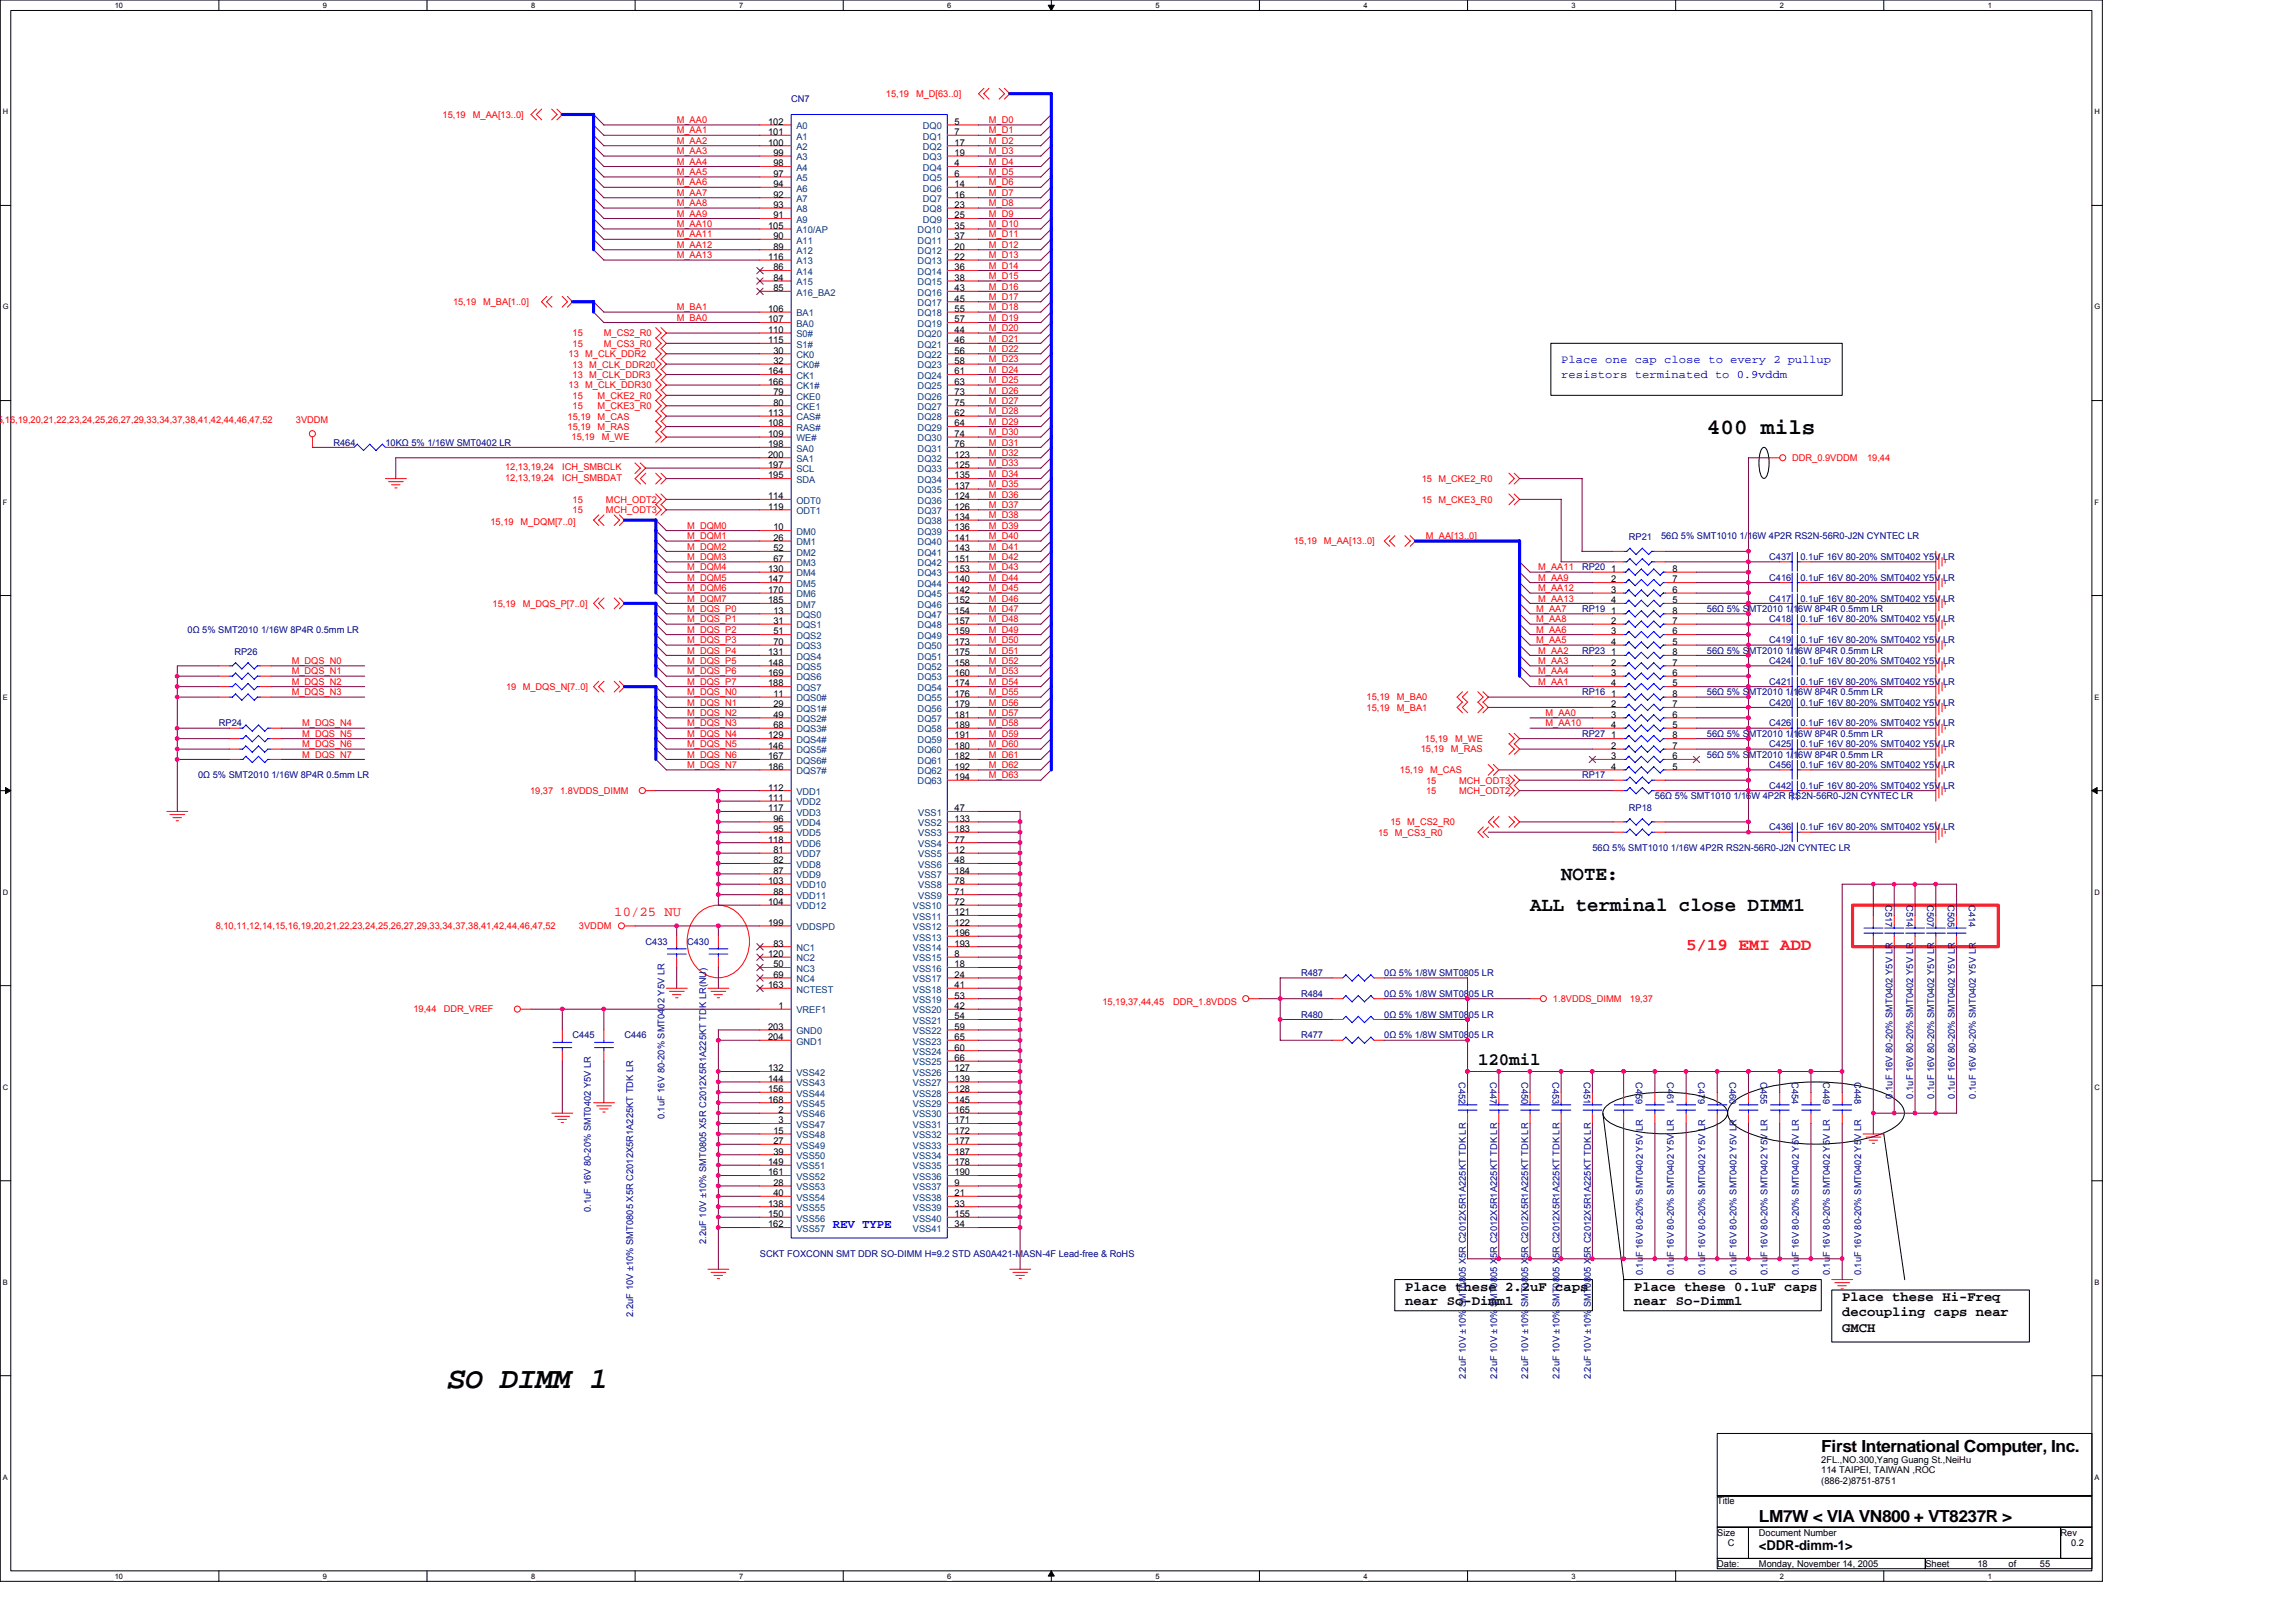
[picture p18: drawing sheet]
<svg xmlns="http://www.w3.org/2000/svg" width="297mm" height="210mm" viewBox="0 0 297 210" stroke-linecap="round" stroke-linejoin="round" font-family="sans-serif">
<defs><g id="words">
<text font-size="3.9" x="57.9" y="179.6">SO DIMM 1</text>
<text font-size="2.8" x="220.8" y="56.2">400 mils</text>
<g font-size="2.6">
<text x="202" y="113.9">NOTE:</text>
<text x="197.9" y="117.9">ALL terminal close DIMM1</text>
</g>
<text font-size="2.3" x="191.2" y="137.9">120mil</text>
<text font-size="2.2" fill="#f00" x="218.1" y="123">5/19 EMI ADD</text>
<g font-size="2.2">
<text x="235.6" y="187.9">First International Computer, Inc.</text>
<text x="227.6" y="197">LM7W &lt; VIA VN800 + VT8237R &gt;</text>
</g>
<text font-size="1.8" fill="#f00" x="79.5" y="118.5">10/25 NU</text>
<g font-size="1.8">
<text x="181.8" y="167">Place these 2.2uF caps</text>
<text x="211.4" y="167">Place these 0.1uF caps</text>
<text x="181.8" y="168.8">near So-Dimm1</text>
<text x="211.4" y="168.8">near So-Dimm1</text>
<text x="238.3" y="168.4">Place these Hi-Freq</text>
<text x="238.3" y="170.3">decoupling caps near</text>
<text x="238.3" y="172.3">GMCH</text>
<text x="227.6" y="200.6">&lt;DDR-dimm-1&gt;</text>
</g>
<text font-size="1.6" fill="#00f" x="107.7" y="158.9">REV TYPE</text>
<g font-size="1.5" fill="#00f">
<text x="202" y="47">Place one cap close to every 2 pullup</text>
<text x="202" y="48.9">resistors terminated to 0.9vddm</text>
</g>
<g font-size="1.2" fill="#f00">
<text x="57.3" y="15.2">15,19</text>
<text x="61.2" y="15.2">M_AA[13..0]</text>
<text x="87.5" y="15.9">M_AA0</text>
<text x="87.5" y="17.3">M_AA1</text>
<text x="114.6" y="12.6">15,19</text>
<text x="118.5" y="12.6">M_D[63..0]</text>
<text x="127.9" y="15.9">M_D0</text>
<text x="127.9" y="17.3">M_D1</text>
<text x="87.5" y="22.6">M_AA5</text>
<text x="87.5" y="21.3">M_AA4</text>
<text x="87.5" y="18.6">M_AA2</text>
<text x="87.5" y="20">M_AA3</text>
<text x="127.9" y="18.6">M_D2</text>
<text x="127.9" y="21.3">M_D4</text>
<text x="127.9" y="22.6">M_D5</text>
<text x="127.9" y="20">M_D3</text>
<text x="87.5" y="26.7">M_AA8</text>
<text x="87.5" y="24">M_AA6</text>
<text x="87.5" y="25.3">M_AA7</text>
<text x="87.5" y="29.4">M_AA10</text>
<text x="87.5" y="28">M_AA9</text>
<text x="127.9" y="28">M_D9</text>
<text x="127.9" y="26.7">M_D8</text>
<text x="127.9" y="24">M_D6</text>
<text x="127.9" y="25.3">M_D7</text>
<text x="127.9" y="29.4">M_D10</text>
<text x="87.5" y="30.7">M_AA11</text>
<text x="87.5" y="33.4">M_AA13</text>
<text x="87.5" y="32.1">M_AA12</text>
<text x="127.9" y="34.8">M_D14</text>
<text x="127.9" y="32.1">M_D12</text>
<text x="127.9" y="33.4">M_D13</text>
<text x="127.9" y="30.7">M_D11</text>
<text x="58.6" y="39.5">15,19</text>
<text x="62.5" y="39.5">M_BA[1..0]</text>
<text x="87.5" y="41.5">M_BA0</text>
<text x="87.5" y="40.2">M_BA1</text>
<text x="127.9" y="41.5">M_D19</text>
<text x="127.9" y="37.5">M_D16</text>
<text x="127.9" y="38.8">M_D17</text>
<text x="127.9" y="36.1">M_D15</text>
<text x="127.9" y="40.2">M_D18</text>
<text x="73.6" y="46.2">13 M_CLK_DDR2</text>
<text x="74.1" y="43.5">15</text>
<text x="74.1" y="44.9">15</text>
<text x="74.1" y="47.6">13 M_CLK_DDR20</text>
<text x="78.1" y="43.5">M_CS2_R0</text>
<text x="78.1" y="44.9">M_CS3_R0</text>
<text x="127.9" y="45.5">M_D22</text>
<text x="127.9" y="46.9">M_D23</text>
<text x="127.9" y="44.2">M_D21</text>
<text x="127.9" y="42.8">M_D20</text>
<text x="73.6" y="50.2">13 M_CLK_DDR30</text>
<text x="74.1" y="51.6">15</text>
<text x="74.1" y="52.9">15</text>
<text x="74.1" y="48.9">13 M_CLK_DDR3</text>
<text x="77.3" y="51.6">M_CKE2_R0</text>
<text x="77.3" y="52.9">M_CKE3_R0</text>
<text x="127.9" y="49.6">M_D25</text>
<text x="127.9" y="48.2">M_D24</text>
<text x="127.9" y="52.3">M_D27</text>
<text x="127.9" y="50.9">M_D26</text>
<text x="127.9" y="53.6">M_D28</text>
<text x="-.4" y="54.7">5</text>
<text x=".3" y="54.7">,16,19,20,21,22,23,24,25,26,27,29,33,34,37,38,41,42,44,46,47,52</text>
<text x="38.3" y="54.7">3VDDM</text>
<text x="73.4" y="54.3">15,19</text>
<text x="73.4" y="55.6">15,19</text>
<text x="74" y="57">15,19</text>
<text x="77.3" y="54.3">M_CAS</text>
<text x="77.3" y="55.6">M_RAS</text>
<text x="77.8" y="57">M_WE</text>
<text x="127.9" y="57.7">M_D31</text>
<text x="127.9" y="59">M_D32</text>
<text x="127.9" y="56.3">M_D30</text>
<text x="127.9" y="54.9">M_D29</text>
<text x="231.9" y="59.7">DDR_0.9VDDM</text>
<text x="241.5" y="59.7">19,44</text>
<text x="65.3" y="62.2">12,13,19,24</text>
<text x="65.3" y="60.9">12,13,19,24</text>
<text x="72.7" y="62.2">ICH_SMBDAT</text>
<text x="72.7" y="60.9">ICH_SMBCLK</text>
<text x="74.1" y="65">15</text>
<text x="78.4" y="65">MCH_ODT2</text>
<text x="127.9" y="63">M_D35</text>
<text x="127.9" y="64.4">M_D36</text>
<text x="127.9" y="60.3">M_D33</text>
<text x="127.9" y="61.7">M_D34</text>
<text x="127.9" y="65.7">M_D37</text>
<text x="183.9" y="65">15 M_CKE3_R0</text>
<text x="183.9" y="62.4">15 M_CKE2_R0</text>
<text x="63.5" y="67.9">15,19</text>
<text x="67.3" y="67.9">M_DQM[7..0]</text>
<text x="74.1" y="66.4">15</text>
<text x="78.4" y="66.4">MCH_ODT3</text>
<text x="88.9" y="69.8">M_DQM1</text>
<text x="88.9" y="71.1">M_DQM2</text>
<text x="88.9" y="68.4">M_DQM0</text>
<text x="127.9" y="68.4">M_D39</text>
<text x="127.9" y="69.8">M_D40</text>
<text x="127.9" y="67.1">M_D38</text>
<text x="127.9" y="71.1">M_D41</text>
<text x="167.4" y="70.4">15,19</text>
<text x="171.3" y="70.4">M_AA[13..0]</text>
<text x="184.5" y="69.8">M_AA[13..0]</text>
<text x="88.9" y="73.8">M_DQM4</text>
<text x="88.9" y="72.5">M_DQM3</text>
<text x="88.9" y="76.5">M_DQM6</text>
<text x="88.9" y="77.9">M_DQM7</text>
<text x="88.9" y="75.1">M_DQM5</text>
<text x="127.9" y="76.5">M_D45</text>
<text x="127.9" y="75.1">M_D44</text>
<text x="127.9" y="77.9">M_D46</text>
<text x="127.9" y="72.5">M_D42</text>
<text x="127.9" y="73.8">M_D43</text>
<text x="199" y="77.9">M_AA13</text>
<text x="199" y="73.8">M_AA11</text>
<text x="199" y="76.5">M_AA12</text>
<text x="199" y="75.1">M_AA9</text>
<text x="63.7" y="78.5">15,19</text>
<text x="67.6" y="78.5">M_DQS_P[7..0]</text>
<text x="88.9" y="81.9">M_DQS_P2</text>
<text x="88.9" y="80.5">M_DQS_P1</text>
<text x="88.9" y="83.2">M_DQS_P3</text>
<text x="88.9" y="79.2">M_DQS_P0</text>
<text x="127.9" y="80.5">M_D48</text>
<text x="127.9" y="81.9">M_D49</text>
<text x="127.9" y="79.2">M_D47</text>
<text x="127.9" y="83.2">M_D50</text>
<text x="198.8" y="81.9">M_AA6</text>
<text x="198.8" y="83.2">M_AA5</text>
<text x="198.8" y="79.2">M_AA7</text>
<text x="198.8" y="80.5">M_AA8</text>
<text x="37.7" y="87.3">M_DQS_N1</text>
<text x="37.7" y="90">M_DQS_N3</text>
<text x="37.7" y="85.9">M_DQS_N0</text>
<text x="37.7" y="88.6">M_DQS_N2</text>
<text x="65.5" y="89.3">19 M_DQS_N[7..0]</text>
<text x="88.9" y="90">M_DQS_N0</text>
<text x="88.9" y="87.3">M_DQS_P6</text>
<text x="88.9" y="85.9">M_DQS_P5</text>
<text x="88.9" y="88.6">M_DQS_P7</text>
<text x="88.9" y="84.6">M_DQS_P4</text>
<text x="127.9" y="85.9">M_D52</text>
<text x="127.9" y="88.6">M_D54</text>
<text x="127.9" y="84.6">M_D51</text>
<text x="127.9" y="87.3">M_D53</text>
<text x="127.9" y="90">M_D55</text>
<text x="199" y="87.3">M_AA4</text>
<text x="199" y="88.6">M_AA1</text>
<text x="199" y="84.6">M_AA2</text>
<text x="199" y="85.9">M_AA3</text>
<text x="39.1" y="94">M_DQS_N4</text>
<text x="39.1" y="95.3">M_DQS_N5</text>
<text x="88.9" y="94">M_DQS_N3</text>
<text x="88.9" y="92.6">M_DQS_N2</text>
<text x="88.9" y="95.3">M_DQS_N4</text>
<text x="88.9" y="91.3">M_DQS_N1</text>
<text x="127.9" y="91.3">M_D56</text>
<text x="127.9" y="94">M_D58</text>
<text x="127.9" y="92.6">M_D57</text>
<text x="127.9" y="95.3">M_D59</text>
<text x="176.8" y="92">15,19</text>
<text x="176.8" y="90.6">15,19</text>
<text x="180.7" y="92">M_BA1</text>
<text x="180.7" y="90.6">M_BA0</text>
<text x="200" y="94">M_AA10</text>
<text x="200" y="92.6">M_AA0</text>
<text x="39.1" y="96.7">M_DQS_N6</text>
<text x="39.1" y="98">M_DQS_N7</text>
<text x="88.9" y="98">M_DQS_N6</text>
<text x="88.9" y="99.4">M_DQS_N7</text>
<text x="88.9" y="96.7">M_DQS_N5</text>
<text x="127.9" y="99.4">M_D62</text>
<text x="127.9" y="96.7">M_D60</text>
<text x="127.9" y="100.7">M_D63</text>
<text x="127.9" y="98">M_D61</text>
<text x="181.1" y="100.1">15,19</text>
<text x="183.8" y="97.4">15,19</text>
<text x="184.3" y="96">15,19</text>
<text x="184.5" y="101.4">15</text>
<text x="185" y="100.1">M_CAS</text>
<text x="187.7" y="97.4">M_RAS</text>
<text x="188.3" y="96">M_WE</text>
<text x="188.8" y="101.4">MCH_ODT3</text>
<text x="68.6" y="102.7">19,37</text>
<text x="72.5" y="102.7">1.8VDDS_DIMM</text>
<text x="179.9" y="106.8">15 M_CS2_R0</text>
<text x="184.5" y="102.7">15</text>
<text x="188.8" y="102.7">MCH_ODT2</text>
<text x="178.3" y="108.1">15 M_CS3_R0</text>
<text x="27.9" y="120.2">8,10,11,12,14,15,16,19,20,21,22,23,24,25,26,27,29,33,34,37,38,41,42,44,46,47,52</text>
<text x="74.9" y="120.2">3VDDM</text>
<text x="53.5" y="131">19,44</text>
<text x="57.4" y="131">DDR_VREF</text>
<text x="142.6" y="130.1">15,19,37,44,45</text>
<text x="151.8" y="130.1">DDR_1.8VDDS</text>
<text x="200.9" y="129.7">1.8VDDS_DIMM</text>
<text x="210.9" y="129.7">19,37</text>
</g>
<g font-size="1.2">
<text x="99.4" y="16.2">102</text>
<text x="99.4" y="17.5">101</text>
<text x="123.5" y="16.2">5</text>
<text x="123.5" y="17.5">7</text>
<text x="99.4" y="18.8">100</text>
<text x="100.1" y="20.2">99</text>
<text x="100.1" y="21.5">98</text>
<text x="100.1" y="22.9">97</text>
<text x="123.5" y="18.8">17</text>
<text x="123.5" y="20.2">19</text>
<text x="123.5" y="21.5">4</text>
<text x="123.5" y="22.9">6</text>
<text x="99.4" y="29.6">105</text>
<text x="100.1" y="24.2">94</text>
<text x="100.1" y="25.6">92</text>
<text x="100.1" y="26.9">93</text>
<text x="100.1" y="28.3">91</text>
<text x="123.5" y="24.2">14</text>
<text x="123.5" y="25.6">16</text>
<text x="123.5" y="26.9">23</text>
<text x="123.5" y="28.3">25</text>
<text x="123.5" y="29.6">35</text>
<text x="99.4" y="33.6">116</text>
<text x="100.1" y="30.9">90</text>
<text x="100.1" y="32.3">89</text>
<text x="100.1" y="35">86</text>
<text x="123.5" y="30.9">37</text>
<text x="123.5" y="32.3">20</text>
<text x="123.5" y="33.6">22</text>
<text x="123.5" y="35">36</text>
<text x="99.4" y="41.7">107</text>
<text x="99.4" y="40.4">106</text>
<text x="100.1" y="37.7">85</text>
<text x="100.1" y="36.3">84</text>
<text x="123.5" y="36.3">38</text>
<text x="123.5" y="37.7">43</text>
<text x="123.5" y="39">45</text>
<text x="123.5" y="40.4">55</text>
<text x="123.5" y="41.7">57</text>
<text x="99.4" y="43.1">110</text>
<text x="99.4" y="44.4">115</text>
<text x="100.1" y="45.8">30</text>
<text x="100.1" y="47.1">32</text>
<text x="123.5" y="43.1">44</text>
<text x="123.5" y="44.4">46</text>
<text x="123.5" y="45.8">56</text>
<text x="123.5" y="47.1">58</text>
<text x="99.4" y="48.5">164</text>
<text x="99.4" y="49.8">166</text>
<text x="99.4" y="53.8">113</text>
<text x="100.1" y="51.1">79</text>
<text x="100.1" y="52.5">80</text>
<text x="123.5" y="48.5">61</text>
<text x="123.5" y="49.8">63</text>
<text x="123.5" y="51.1">73</text>
<text x="123.5" y="52.5">75</text>
<text x="123.5" y="53.8">62</text>
<text x="99.4" y="55.2">108</text>
<text x="99.4" y="56.5">109</text>
<text x="99.4" y="57.9">198</text>
<text x="99.4" y="59.2">200</text>
<text x="123.5" y="55.2">64</text>
<text x="123.5" y="56.5">74</text>
<text x="123.5" y="57.9">76</text>
<text x="123.5" y="59.2">123</text>
<text x="99.4" y="60.6">197</text>
<text x="99.4" y="61.9">195</text>
<text x="99.4" y="64.6">114</text>
<text x="99.4" y="66">119</text>
<text x="123.5" y="60.6">125</text>
<text x="123.5" y="61.9">135</text>
<text x="123.5" y="63.3">137</text>
<text x="123.5" y="64.6">124</text>
<text x="123.5" y="66">126</text>
<text x="100.1" y="68.6">10</text>
<text x="100.1" y="70">26</text>
<text x="100.1" y="71.3">52</text>
<text x="123.5" y="67.3">134</text>
<text x="123.5" y="68.6">136</text>
<text x="123.5" y="70">141</text>
<text x="123.5" y="71.3">143</text>
<text x="99.4" y="74">130</text>
<text x="99.4" y="75.4">147</text>
<text x="99.4" y="76.7">170</text>
<text x="100.1" y="72.7">67</text>
<text x="123.5" y="72.7">151</text>
<text x="123.5" y="74">153</text>
<text x="123.5" y="75.4">140</text>
<text x="123.5" y="76.7">142</text>
<text x="208.4" y="74">1</text>
<text x="208.4" y="75.4">2</text>
<text x="208.4" y="76.7">3</text>
<text x="216.4" y="74">8</text>
<text x="216.4" y="75.4">7</text>
<text x="216.4" y="76.7">6</text>
<text x="99.4" y="78.1">185</text>
<text x="100.1" y="79.4">13</text>
<text x="100.1" y="80.8">31</text>
<text x="100.1" y="82.1">51</text>
<text x="100.1" y="83.5">70</text>
<text x="123.5" y="78.1">152</text>
<text x="123.5" y="79.4">154</text>
<text x="123.5" y="80.8">157</text>
<text x="123.5" y="82.1">159</text>
<text x="123.5" y="83.5">173</text>
<text x="208.4" y="78.1">4</text>
<text x="208.4" y="79.4">1</text>
<text x="208.4" y="80.8">2</text>
<text x="208.4" y="82.1">3</text>
<text x="208.4" y="83.5">4</text>
<text x="216.4" y="78.1">5</text>
<text x="216.4" y="79.4">8</text>
<text x="216.4" y="80.8">7</text>
<text x="216.4" y="82.1">6</text>
<text x="216.4" y="83.5">5</text>
<text x="99.4" y="84.8">131</text>
<text x="99.4" y="86.1">148</text>
<text x="99.4" y="87.5">169</text>
<text x="99.4" y="88.8">188</text>
<text x="123.5" y="84.8">175</text>
<text x="123.5" y="86.1">158</text>
<text x="123.5" y="87.5">160</text>
<text x="123.5" y="88.8">174</text>
<text x="208.4" y="84.8">1</text>
<text x="208.4" y="86.1">2</text>
<text x="208.4" y="87.5">3</text>
<text x="208.4" y="88.8">4</text>
<text x="216.4" y="84.8">8</text>
<text x="216.4" y="86.1">7</text>
<text x="216.4" y="87.5">6</text>
<text x="216.4" y="88.8">5</text>
<text x="99.4" y="95.6">129</text>
<text x="100.1" y="90.2">11</text>
<text x="100.1" y="91.5">29</text>
<text x="100.1" y="92.9">49</text>
<text x="100.1" y="94.2">68</text>
<text x="123.5" y="90.2">176</text>
<text x="123.5" y="91.5">179</text>
<text x="123.5" y="92.9">181</text>
<text x="123.5" y="94.2">189</text>
<text x="123.5" y="95.6">191</text>
<text x="208.4" y="90.2">1</text>
<text x="208.4" y="91.5">2</text>
<text x="208.4" y="92.9">3</text>
<text x="208.4" y="94.2">4</text>
<text x="208.4" y="95.6">1</text>
<text x="216.4" y="90.2">8</text>
<text x="216.4" y="91.5">7</text>
<text x="216.4" y="92.9">6</text>
<text x="216.4" y="94.2">5</text>
<text x="216.4" y="95.6">8</text>
<text x="99.4" y="96.9">146</text>
<text x="99.4" y="98.3">167</text>
<text x="99.4" y="99.6">186</text>
<text x="123.5" y="96.9">180</text>
<text x="123.5" y="98.3">182</text>
<text x="123.5" y="99.6">192</text>
<text x="123.5" y="100.9">194</text>
<text x="208.4" y="96.9">2</text>
<text x="208.4" y="98.3">3</text>
<text x="208.4" y="99.6">4</text>
<text x="216.4" y="96.9">7</text>
<text x="216.4" y="98.3">6</text>
<text x="216.4" y="99.6">5</text>
<text x="99.4" y="102.3">112</text>
<text x="99.4" y="103.7">111</text>
<text x="99.4" y="105">117</text>
<text x="100.1" y="106.3">96</text>
<text x="100.1" y="107.7">95</text>
<text x="123.5" y="105">47</text>
<text x="123.5" y="106.3">133</text>
<text x="123.5" y="107.7">183</text>
<text x="99.4" y="109">118</text>
<text x="100.1" y="110.4">81</text>
<text x="100.1" y="111.7">82</text>
<text x="100.1" y="113.1">87</text>
<text x="123.5" y="109">77</text>
<text x="123.5" y="110.4">12</text>
<text x="123.5" y="111.7">48</text>
<text x="123.5" y="113.1">184</text>
<text x="99.4" y="114.4">103</text>
<text x="99.4" y="117.1">104</text>
<text x="99.4" y="119.8">199</text>
<text x="100.1" y="115.8">88</text>
<text x="123.5" y="114.4">78</text>
<text x="123.5" y="115.8">71</text>
<text x="123.5" y="117.1">72</text>
<text x="123.5" y="118.4">121</text>
<text x="123.5" y="119.8">122</text>
<text x="99.4" y="123.8">120</text>
<text x="100.1" y="122.5">83</text>
<text x="100.1" y="125.2">50</text>
<text x="123.5" y="121.1">196</text>
<text x="123.5" y="122.5">193</text>
<text x="123.5" y="123.8">8</text>
<text x="123.5" y="125.2">18</text>
<text x="99.4" y="127.9">163</text>
<text x="100.1" y="126.5">69</text>
<text x="100.7" y="130.6">1</text>
<text x="123.5" y="126.5">24</text>
<text x="123.5" y="127.9">41</text>
<text x="123.5" y="129.2">53</text>
<text x="123.5" y="130.6">42</text>
<text x="123.5" y="131.9">54</text>
<text x="99.4" y="133.3">203</text>
<text x="99.4" y="134.6">204</text>
<text x="123.5" y="133.3">59</text>
<text x="123.5" y="134.6">65</text>
<text x="123.5" y="136">60</text>
<text x="123.5" y="137.3">66</text>
<text x="99.4" y="138.6">132</text>
<text x="99.4" y="140">144</text>
<text x="99.4" y="141.3">156</text>
<text x="99.4" y="142.7">168</text>
<text x="123.5" y="138.6">127</text>
<text x="123.5" y="140">139</text>
<text x="123.5" y="141.3">128</text>
<text x="123.5" y="142.7">145</text>
<text x="100.1" y="146.7">15</text>
<text x="100.1" y="148.1">27</text>
<text x="100.1" y="149.4">39</text>
<text x="100.7" y="144">2</text>
<text x="100.7" y="145.4">3</text>
<text x="123.5" y="144">165</text>
<text x="123.5" y="145.4">171</text>
<text x="123.5" y="146.7">172</text>
<text x="123.5" y="148.1">177</text>
<text x="123.5" y="149.4">187</text>
<text x="99.4" y="150.8">149</text>
<text x="99.4" y="152.1">161</text>
<text x="100.1" y="153.5">28</text>
<text x="100.1" y="154.8">40</text>
<text x="123.5" y="150.8">178</text>
<text x="123.5" y="152.1">190</text>
<text x="123.5" y="153.5">9</text>
<text x="123.5" y="154.8">21</text>
<text x="99.4" y="156.1">138</text>
<text x="99.4" y="157.5">150</text>
<text x="99.4" y="158.8">162</text>
<text x="123.5" y="156.1">33</text>
<text x="123.5" y="157.5">155</text>
<text x="123.5" y="158.8">34</text>
<text x="235.6" y="189.3">2FL.,NO.300,Yang Guang St.,NeiHu</text>
<text x="235.6" y="190.6">114 TAIPEI, TAIWAN ,ROC</text>
<text x="222.2" y="194.7">Title</text>
<text x="235.6" y="192">(886-2)8751-8751</text>
<text x="222.2" y="198.7">Size</text>
<text x="222.2" y="202.8">Date:</text>
<text x="223.5" y="200.1">C</text>
<text x="227.6" y="198.7">Document Number</text>
<text x="227.6" y="202.8">Monday, November 14, 2005</text>
<text x="249.1" y="202.8">Sheet</text>
<text x="255.8" y="202.8">18</text>
<text x="259.9" y="202.8">of</text>
<text x="263.9" y="202.8">55</text>
<text x="266.6" y="198.7">Rev</text>
<text x="267.9" y="200.1">0.2</text>
</g>
<g font-size="1.2" fill="#000080">
<text x="102.4" y="13.2">CN7</text>
<text x="43.1" y="57.7">R464</text>
<text x="49.9" y="57.7">10KΩ 5% 1/16W SMT0402 LR</text>
<text x="210.7" y="69.9">RP21</text>
<text x="214.9" y="69.8">56Ω 5% SMT1010 1/16W 4P2R RS2N-56R0-J2N CYNTEC LR</text>
<text x="204.7" y="73.8">RP20</text>
<text x="228.9" y="77.9">C417</text>
<text x="228.9" y="75.1">C416</text>
<text x="228.9" y="72.5">C437</text>
<text x="232.9" y="77.9">0.1uF 16V 80-20% SMT0402 Y5V LR</text>
<text x="232.9" y="75.1">0.1uF 16V 80-20% SMT0402 Y5V LR</text>
<text x="232.9" y="72.5">0.1uF 16V 80-20% SMT0402 Y5V LR</text>
<text x="24.3" y="81.9">0Ω 5% SMT2010 1/16W 8P4R 0.5mm LR</text>
<text x="204.7" y="79.2">RP19</text>
<text x="220.8" y="79.2">56Ω 5% SMT2010 1/16W 8P4R 0.5mm LR</text>
<text x="228.9" y="80.5">C418</text>
<text x="228.9" y="83.2">C419</text>
<text x="232.9" y="80.5">0.1uF 16V 80-20% SMT0402 Y5V LR</text>
<text x="232.9" y="83.2">0.1uF 16V 80-20% SMT0402 Y5V LR</text>
<text x="30.3" y="84.7">RP26</text>
<text x="204.7" y="90">RP16</text>
<text x="204.7" y="84.6">RP23</text>
<text x="220.8" y="90">56Ω 5% SMT2010 1/16W 8P4R 0.5mm LR</text>
<text x="220.8" y="84.6">56Ω 5% SMT2010 1/16W 8P4R 0.5mm LR</text>
<text x="228.9" y="85.9">C424</text>
<text x="228.9" y="88.6">C421</text>
<text x="232.9" y="85.9">0.1uF 16V 80-20% SMT0402 Y5V LR</text>
<text x="232.9" y="88.6">0.1uF 16V 80-20% SMT0402 Y5V LR</text>
<text x="28.3" y="94">RP24</text>
<text x="204.7" y="95.3">RP27</text>
<text x="220.8" y="95.3">56Ω 5% SMT2010 1/16W 8P4R 0.5mm LR</text>
<text x="228.9" y="91.3">C420</text>
<text x="228.9" y="94">C426</text>
<text x="232.9" y="91.3">0.1uF 16V 80-20% SMT0402 Y5V LR</text>
<text x="232.9" y="94">0.1uF 16V 80-20% SMT0402 Y5V LR</text>
<text x="25.6" y="100.7">0Ω 5% SMT2010 1/16W 8P4R 0.5mm LR</text>
<text x="204.7" y="100.7">RP17</text>
<text x="220.8" y="98">56Ω 5% SMT2010 1/16W 8P4R 0.5mm LR</text>
<text x="228.9" y="99.4">C456</text>
<text x="228.9" y="96.7">C425</text>
<text x="232.9" y="99.4">0.1uF 16V 80-20% SMT0402 Y5V LR</text>
<text x="232.9" y="96.7">0.1uF 16V 80-20% SMT0402 Y5V LR</text>
<text x="210.7" y="104.9">RP18</text>
<text x="214.1" y="103.4">56Ω 5% SMT1010 1/16W 4P2R RS2N-56R0-J2N CYNTEC LR</text>
<text x="228.9" y="102.1">C442</text>
<text x="228.9" y="107.5">C436</text>
<text x="232.9" y="102.1">0.1uF 16V 80-20% SMT0402 Y5V LR</text>
<text x="232.9" y="107.5">0.1uF 16V 80-20% SMT0402 Y5V LR</text>
<text x="206" y="110.2">56Ω 5% SMT1010 1/16W 4P2R RS2N-56R0-J2N CYNTEC LR</text>
<text x="243.9" y="117.1" transform="rotate(90 243.9 117.1)">C517</text>
<text x="246.6" y="117.1" transform="rotate(90 246.6 117.1)">C514</text>
<text x="249.3" y="117.1" transform="rotate(90 249.3 117.1)">C507</text>
<text x="252" y="117.1" transform="rotate(90 252 117.1)">C505</text>
<text x="254.7" y="117.1" transform="rotate(90 254.7 117.1)">C414</text>
<text x="83.5" y="122.3">C433</text>
<text x="88.9" y="122.3">C430</text>
<text x="168.3" y="129">R484</text>
<text x="168.3" y="131.7">R480</text>
<text x="168.3" y="126.3">R487</text>
<text x="179.1" y="129">0Ω 5% 1/8W SMT0805 LR</text>
<text x="179.1" y="131.7">0Ω 5% 1/8W SMT0805 LR</text>
<text x="179.1" y="126.3">0Ω 5% 1/8W SMT0805 LR</text>
<text x="74.1" y="134.4">C445</text>
<text x="80.8" y="134.4">C446</text>
<text x="168.3" y="134.4">R477</text>
<text x="179.1" y="134.4">0Ω 5% 1/8W SMT0805 LR</text>
<text x="188.7" y="140" transform="rotate(90 188.7 140)">C452</text>
<text x="192.8" y="140" transform="rotate(90 192.8 140)">C447</text>
<text x="196.8" y="140" transform="rotate(90 196.8 140)">C450</text>
<text x="200.8" y="140" transform="rotate(90 200.8 140)">C453</text>
<text x="204.9" y="140" transform="rotate(90 204.9 140)">C451</text>
<text x="211.6" y="140" transform="rotate(90 211.6 140)">C459</text>
<text x="215.7" y="140" transform="rotate(90 215.7 140)">C461</text>
<text x="219.7" y="140" transform="rotate(90 219.7 140)">C479</text>
<text x="223.7" y="140" transform="rotate(90 223.7 140)">C460</text>
<text x="227.8" y="140" transform="rotate(90 227.8 140)">C455</text>
<text x="231.8" y="140" transform="rotate(90 231.8 140)">C454</text>
<text x="235.9" y="140" transform="rotate(90 235.9 140)">C449</text>
<text x="239.9" y="140" transform="rotate(90 239.9 140)">C448</text>
<text x="244.8" y="142.2" transform="rotate(-90 244.8 142.2)">0.1uF 16V 80-20% SMT0402 Y5V LR</text>
<text x="247.5" y="142.2" transform="rotate(-90 247.5 142.2)">0.1uF 16V 80-20% SMT0402 Y5V LR</text>
<text x="250.2" y="142.2" transform="rotate(-90 250.2 142.2)">0.1uF 16V 80-20% SMT0402 Y5V LR</text>
<text x="252.9" y="142.2" transform="rotate(-90 252.9 142.2)">0.1uF 16V 80-20% SMT0402 Y5V LR</text>
<text x="255.6" y="142.2" transform="rotate(-90 255.6 142.2)">0.1uF 16V 80-20% SMT0402 Y5V LR</text>
<text x="86" y="144.9" transform="rotate(-90 86 144.9)">0.1uF 16V 80-20% SMT0402 Y5V LR</text>
<text x="76.4" y="156.8" transform="rotate(-90 76.4 156.8)">0.1uF 16V 80-20% SMT0402 Y5V LR</text>
<text x="91.4" y="161" transform="rotate(-90 91.4 161)">2.2uF 10V ±10% SMT0805 X5R C2012X5R1A225KT TDK LR(NU)</text>
<text x="98.3" y="162.6">SCKT FOXCONN SMT DDR SO-DIMM H=9.2 STD AS0A421-MASN-4F Lead-free &amp; RoHS</text>
<text x="212.5" y="165.1" transform="rotate(-90 212.5 165.1)">0.1uF 16V 80-20% SMT0402 Y5V LR</text>
<text x="216.6" y="165.1" transform="rotate(-90 216.6 165.1)">0.1uF 16V 80-20% SMT0402 Y5V LR</text>
<text x="220.6" y="165.1" transform="rotate(-90 220.6 165.1)">0.1uF 16V 80-20% SMT0402 Y5V LR</text>
<text x="224.6" y="165.1" transform="rotate(-90 224.6 165.1)">0.1uF 16V 80-20% SMT0402 Y5V LR</text>
<text x="228.7" y="165.1" transform="rotate(-90 228.7 165.1)">0.1uF 16V 80-20% SMT0402 Y5V LR</text>
<text x="232.7" y="165.1" transform="rotate(-90 232.7 165.1)">0.1uF 16V 80-20% SMT0402 Y5V LR</text>
<text x="236.7" y="165.1" transform="rotate(-90 236.7 165.1)">0.1uF 16V 80-20% SMT0402 Y5V LR</text>
<text x="240.8" y="165.1" transform="rotate(-90 240.8 165.1)">0.1uF 16V 80-20% SMT0402 Y5V LR</text>
<text x="81.9" y="170.4" transform="rotate(-90 81.9 170.4)">2.2uF 10V ±10% SMT0805 X5R C2012X5R1A225KT TDK LR</text>
<text x="189.6" y="178.5" transform="rotate(-90 189.6 178.5)">2.2uF 10V ±10% SMT0805 X5R C2012X5R1A225KT TDK LR</text>
<text x="193.7" y="178.5" transform="rotate(-90 193.7 178.5)">2.2uF 10V ±10% SMT0805 X5R C2012X5R1A225KT TDK LR</text>
<text x="197.7" y="178.5" transform="rotate(-90 197.7 178.5)">2.2uF 10V ±10% SMT0805 X5R C2012X5R1A225KT TDK LR</text>
<text x="201.8" y="178.5" transform="rotate(-90 201.8 178.5)">2.2uF 10V ±10% SMT0805 X5R C2012X5R1A225KT TDK LR</text>
<text x="205.8" y="178.5" transform="rotate(-90 205.8 178.5)">2.2uF 10V ±10% SMT0805 X5R C2012X5R1A225KT TDK LR</text>
</g>
<g font-size="1.2" fill="#004080">
<text x="103" y="16.7">A0</text>
<text x="119.4" y="16.7">DQ0</text>
<text x="103" y="18.1">A1</text>
<text x="103" y="19.4">A2</text>
<text x="103" y="20.7">A3</text>
<text x="103" y="22.1">A4</text>
<text x="103" y="23.5">A5</text>
<text x="119.4" y="18.1">DQ1</text>
<text x="119.4" y="19.4">DQ2</text>
<text x="119.4" y="20.7">DQ3</text>
<text x="119.4" y="22.1">DQ4</text>
<text x="119.4" y="23.5">DQ5</text>
<text x="103" y="24.8">A6</text>
<text x="103" y="26.1">A7</text>
<text x="103" y="27.5">A8</text>
<text x="103" y="28.8">A9</text>
<text x="119.4" y="24.8">DQ6</text>
<text x="119.4" y="26.1">DQ7</text>
<text x="119.4" y="27.5">DQ8</text>
<text x="119.4" y="28.8">DQ9</text>
<text x="103" y="30.2">A10/AP</text>
<text x="103" y="31.5">A11</text>
<text x="103" y="32.9">A12</text>
<text x="103" y="34.2">A13</text>
<text x="103" y="35.6">A14</text>
<text x="118.7" y="30.2">DQ10</text>
<text x="118.7" y="31.5">DQ11</text>
<text x="118.7" y="32.9">DQ12</text>
<text x="118.7" y="34.2">DQ13</text>
<text x="118.7" y="35.6">DQ14</text>
<text x="103" y="40.9">BA1</text>
<text x="103" y="38.2">A16_BA2</text>
<text x="103" y="36.9">A15</text>
<text x="118.7" y="36.9">DQ15</text>
<text x="118.7" y="38.2">DQ16</text>
<text x="118.7" y="39.6">DQ17</text>
<text x="118.7" y="40.9">DQ18</text>
<text x="103" y="42.3">BA0</text>
<text x="103" y="46.3">CK0</text>
<text x="103" y="47.7">CK0#</text>
<text x="103" y="43.6">S0#</text>
<text x="103" y="45">S1#</text>
<text x="118.7" y="42.3">DQ19</text>
<text x="118.7" y="43.6">DQ20</text>
<text x="118.7" y="45">DQ21</text>
<text x="118.7" y="46.3">DQ22</text>
<text x="118.7" y="47.7">DQ23</text>
<text x="103" y="49">CK1</text>
<text x="103" y="50.4">CK1#</text>
<text x="103" y="51.7">CKE0</text>
<text x="103" y="53.1">CKE1</text>
<text x="118.7" y="49">DQ24</text>
<text x="118.7" y="50.4">DQ25</text>
<text x="118.7" y="51.7">DQ26</text>
<text x="118.7" y="53.1">DQ27</text>
<text x="103" y="54.4">CAS#</text>
<text x="103" y="55.8">RAS#</text>
<text x="103" y="57.1">WE#</text>
<text x="103" y="58.4">SA0</text>
<text x="103" y="59.8">SA1</text>
<text x="118.7" y="54.4">DQ28</text>
<text x="118.7" y="55.8">DQ29</text>
<text x="118.7" y="57.1">DQ30</text>
<text x="118.7" y="58.4">DQ31</text>
<text x="118.7" y="59.8">DQ32</text>
<text x="103" y="61.1">SCL</text>
<text x="103" y="62.5">SDA</text>
<text x="103" y="65.2">ODT0</text>
<text x="118.7" y="61.1">DQ33</text>
<text x="118.7" y="62.5">DQ34</text>
<text x="118.7" y="63.8">DQ35</text>
<text x="118.7" y="65.2">DQ36</text>
<text x="103" y="69.2">DM0</text>
<text x="103" y="70.6">DM1</text>
<text x="103" y="71.9">DM2</text>
<text x="103" y="66.5">ODT1</text>
<text x="118.7" y="66.5">DQ37</text>
<text x="118.7" y="67.9">DQ38</text>
<text x="118.7" y="69.2">DQ39</text>
<text x="118.7" y="70.6">DQ40</text>
<text x="118.7" y="71.9">DQ41</text>
<text x="103" y="73.3">DM3</text>
<text x="103" y="74.6">DM4</text>
<text x="103" y="75.9">DM5</text>
<text x="103" y="77.3">DM6</text>
<text x="118.7" y="73.3">DQ42</text>
<text x="118.7" y="74.6">DQ43</text>
<text x="118.7" y="75.9">DQ44</text>
<text x="118.7" y="77.3">DQ45</text>
<text x="103" y="78.6">DM7</text>
<text x="103" y="80">DQS0</text>
<text x="103" y="81.3">DQS1</text>
<text x="103" y="82.7">DQS2</text>
<text x="118.7" y="78.6">DQ46</text>
<text x="118.7" y="80">DQ47</text>
<text x="118.7" y="81.3">DQ48</text>
<text x="118.7" y="82.7">DQ49</text>
<text x="103" y="84">DQS3</text>
<text x="103" y="85.4">DQS4</text>
<text x="103" y="86.7">DQS5</text>
<text x="103" y="88.1">DQS6</text>
<text x="103" y="89.4">DQS7</text>
<text x="118.7" y="84">DQ50</text>
<text x="118.7" y="85.4">DQ51</text>
<text x="118.7" y="86.7">DQ52</text>
<text x="118.7" y="88.1">DQ53</text>
<text x="118.7" y="89.4">DQ54</text>
<text x="103" y="90.8">DQS0#</text>
<text x="103" y="92.1">DQS1#</text>
<text x="103" y="93.5">DQS2#</text>
<text x="103" y="94.8">DQS3#</text>
<text x="118.7" y="90.8">DQ55</text>
<text x="118.7" y="92.1">DQ56</text>
<text x="118.7" y="93.5">DQ57</text>
<text x="118.7" y="94.8">DQ58</text>
<text x="103" y="96.1">DQS4#</text>
<text x="103" y="97.5">DQS5#</text>
<text x="103" y="98.8">DQS6#</text>
<text x="103" y="100.2">DQS7#</text>
<text x="118.7" y="96.1">DQ59</text>
<text x="118.7" y="97.5">DQ60</text>
<text x="118.7" y="98.8">DQ61</text>
<text x="118.7" y="100.2">DQ62</text>
<text x="118.7" y="101.5">DQ63</text>
<text x="103" y="102.9">VDD1</text>
<text x="103" y="104.2">VDD2</text>
<text x="103" y="105.6">VDD3</text>
<text x="103" y="106.9">VDD4</text>
<text x="118.8" y="105.6">VSS1</text>
<text x="118.8" y="106.9">VSS2</text>
<text x="103" y="108.2">VDD5</text>
<text x="103" y="109.6">VDD6</text>
<text x="103" y="111">VDD7</text>
<text x="103" y="112.3">VDD8</text>
<text x="103" y="113.6">VDD9</text>
<text x="118.8" y="108.2">VSS3</text>
<text x="118.8" y="109.6">VSS4</text>
<text x="118.8" y="111">VSS5</text>
<text x="118.8" y="112.3">VSS6</text>
<text x="118.8" y="113.6">VSS7</text>
<text x="103" y="115">VDD10</text>
<text x="103" y="116.3">VDD11</text>
<text x="103" y="117.7">VDD12</text>
<text x="118.1" y="117.7">VSS10</text>
<text x="118.1" y="119">VSS11</text>
<text x="118.8" y="115">VSS8</text>
<text x="118.8" y="116.3">VSS9</text>
<text x="103" y="120.4">VDDSPD</text>
<text x="103" y="123.1">NC1</text>
<text x="103" y="124.4">NC2</text>
<text x="103" y="125.8">NC3</text>
<text x="118.1" y="120.4">VSS12</text>
<text x="118.1" y="121.7">VSS13</text>
<text x="118.1" y="123.1">VSS14</text>
<text x="118.1" y="124.4">VSS15</text>
<text x="118.1" y="125.8">VSS16</text>
<text x="103" y="131.2">VREF1</text>
<text x="103" y="127.1">NC4</text>
<text x="103" y="128.4">NCTEST</text>
<text x="118.1" y="127.1">VSS17</text>
<text x="118.1" y="128.4">VSS18</text>
<text x="118.1" y="129.8">VSS19</text>
<text x="118.1" y="131.2">VSS20</text>
<text x="103" y="133.8">GND0</text>
<text x="103" y="135.2">GND1</text>
<text x="118.1" y="132.5">VSS21</text>
<text x="118.1" y="133.8">VSS22</text>
<text x="118.1" y="135.2">VSS23</text>
<text x="118.1" y="136.5">VSS24</text>
<text x="118.1" y="137.9">VSS25</text>
<text x="103" y="139.2">VSS42</text>
<text x="103" y="140.6">VSS43</text>
<text x="103" y="141.9">VSS44</text>
<text x="103" y="143.3">VSS45</text>
<text x="118.1" y="139.2">VSS26</text>
<text x="118.1" y="140.6">VSS27</text>
<text x="118.1" y="141.9">VSS28</text>
<text x="118.1" y="143.3">VSS29</text>
<text x="103" y="144.6">VSS46</text>
<text x="103" y="145.9">VSS47</text>
<text x="103" y="147.3">VSS48</text>
<text x="103" y="148.6">VSS49</text>
<text x="103" y="150">VSS50</text>
<text x="118.1" y="144.6">VSS30</text>
<text x="118.1" y="145.9">VSS31</text>
<text x="118.1" y="147.3">VSS32</text>
<text x="118.1" y="148.6">VSS33</text>
<text x="118.1" y="150">VSS34</text>
<text x="103" y="151.3">VSS51</text>
<text x="103" y="152.7">VSS52</text>
<text x="103" y="154">VSS53</text>
<text x="103" y="155.4">VSS54</text>
<text x="118.1" y="151.3">VSS35</text>
<text x="118.1" y="152.7">VSS36</text>
<text x="118.1" y="154">VSS37</text>
<text x="118.1" y="155.4">VSS38</text>
<text x="103" y="156.7">VSS55</text>
<text x="103" y="158.1">VSS56</text>
<text x="103" y="159.4">VSS57</text>
<text x="118.1" y="156.7">VSS39</text>
<text x="118.1" y="158.1">VSS40</text>
<text x="118.1" y="159.4">VSS41</text>
</g>
<g font-size="1">
<text x="14.9" y="1">10</text>
<text x="41.8" y="1">9</text>
<text x="68.7" y="1">8</text>
<text x="95.6" y="1">7</text>
<text x="122.6" y="1">6</text>
<text x="149.5" y="1">5</text>
<text x="176.4" y="1">4</text>
<text x="203.3" y="1">3</text>
<text x="230.2" y="1">2</text>
<text x="257.2" y="1">1</text>
<text x=".4" y="14.8">H</text>
<text x="271" y="14.8">H</text>
<text x=".4" y="40">G</text>
<text x="271" y="40">G</text>
<text x=".4" y="65.3">F</text>
<text x="271" y="65.3">F</text>
<text x=".4" y="90.5">E</text>
<text x="271" y="90.5">E</text>
<text x=".4" y="115.8">D</text>
<text x="271" y="115.8">D</text>
<text x=".4" y="141">C</text>
<text x="271" y="141">C</text>
<text x=".4" y="166.3">B</text>
<text x="271" y="166.3">B</text>
<text x=".4" y="191.5">A</text>
<text x="271" y="191.5">A</text>
<text x="14.9" y="204.3">10</text>
<text x="41.8" y="204.3">9</text>
<text x="68.7" y="204.3">8</text>
<text x="95.6" y="204.3">7</text>
<text x="122.6" y="204.3">6</text>
<text x="149.5" y="204.3">5</text>
<text x="176.4" y="204.3">4</text>
<text x="203.3" y="204.3">3</text>
<text x="230.2" y="204.3">2</text>
<text x="257.2" y="204.3">1</text>
</g>
</g></defs>
<path d="M0 0h272v204.6h-272zM1.4 1.4h269.2v201.9h-269.2z" fill="none" stroke="#000" stroke-width=".13"/>
<g fill="#fff">
<path d="M14.9 .1h1v1.1h-1z"/>
<path d="M14.9 203.4h1v1.1h-1z"/>
</g>
<path d="M28.3 0v1.4M28.3 203.3v1.3" fill="none" stroke="#000" stroke-width=".13"/>
<g fill="#fff">
<path d="M41.8 .1h.5v1.1h-.5z"/>
<path d="M41.8 203.4h.5v1.1h-.5z"/>
</g>
<path d="M55.2 0v1.4M55.2 203.3v1.3" fill="none" stroke="#000" stroke-width=".13"/>
<g fill="#fff">
<path d="M68.7 .1h.5v1.1h-.5z"/>
<path d="M68.7 203.4h.5v1.1h-.5z"/>
</g>
<path d="M82.2 0v1.4M82.2 203.3v1.3" fill="none" stroke="#000" stroke-width=".13"/>
<g fill="#fff">
<path d="M95.6 .1h.6v1.1h-.6z"/>
<path d="M95.6 203.4h.6v1.1h-.6z"/>
</g>
<path d="M109.1 0v1.4M109.1 203.3v1.3" fill="none" stroke="#000" stroke-width=".13"/>
<g fill="#fff">
<path d="M122.6 .1h.5v1.1h-.5z"/>
<path d="M122.6 203.4h.5v1.1h-.5z"/>
</g>
<path d="M136 0v1.4M136 203.3v1.3" fill="none" stroke="#000" stroke-width=".13"/>
<path d="M135.6 .7h.8l-.4 .7zM136 203.3l.4 .7h-.8z" fill="#000" stroke="#000" stroke-width=".13"/>
<g fill="#fff">
<path d="M149.5 .1h.5v1.1h-.5z"/>
<path d="M149.5 203.4h.5v1.1h-.5z"/>
</g>
<path d="M162.9 0v1.4M162.9 203.3v1.3" fill="none" stroke="#000" stroke-width=".13"/>
<g fill="#fff">
<path d="M176.4 .1h.5v1.1h-.5z"/>
<path d="M176.4 203.4h.5v1.1h-.5z"/>
</g>
<path d="M189.9 0v1.4M189.9 203.3v1.3" fill="none" stroke="#000" stroke-width=".13"/>
<g fill="#fff">
<path d="M203.3 .1h.6v1.1h-.6z"/>
<path d="M203.3 203.4h.6v1.1h-.6z"/>
</g>
<path d="M216.8 0v1.4M216.8 203.3v1.3" fill="none" stroke="#000" stroke-width=".13"/>
<g fill="#fff">
<path d="M230.2 .1h.6v1.1h-.6z"/>
<path d="M230.2 203.4h.6v1.1h-.6z"/>
</g>
<path d="M243.7 0v1.4M243.7 203.3v1.3" fill="none" stroke="#000" stroke-width=".13"/>
<g fill="#fff">
<path d="M257.2 .1h.5v1.1h-.5z"/>
<path d="M257.2 203.4h.5v1.1h-.5z"/>
<path d="M.4 14h.7v1h-.7z"/>
<path d="M271 14h.6v1h-.6z"/>
<path d="M.4 39.2h.7v1.1h-.7z"/>
<path d="M271 39.2h.7v1.1h-.7z"/>
</g>
<path d="M0 26.6h1.4M270.6 26.6h1.4" fill="none" stroke="#000" stroke-width=".13"/>
<g fill="#fff">
<path d="M.4 64.5h.5v1h-.5z"/>
<path d="M271 64.5h.5v1h-.5z"/>
</g>
<path d="M0 51.8h1.4M270.6 51.8h1.4" fill="none" stroke="#000" stroke-width=".13"/>
<g fill="#fff">
<path d="M.4 89.7h.6v1h-.6z"/>
<path d="M271 89.7h.6v1h-.6z"/>
</g>
<path d="M0 77.1h1.4M270.6 77.1h1.4" fill="none" stroke="#000" stroke-width=".13"/>
<g fill="#fff">
<path d="M.4 114.9h.7v1.1h-.7z"/>
<path d="M271 114.9h.6v1.1h-.6z"/>
</g>
<path d="M0 102.3h1.4M270.6 102.3h1.4" fill="none" stroke="#000" stroke-width=".13"/>
<path d="M.7 101.9l.7 .4-.7 .4zM270.6 102.3l.7-.4v.8z" fill="#000" stroke="#000" stroke-width=".13"/>
<g fill="#fff">
<path d="M.4 140.2h.7v1h-.7z"/>
<path d="M271 140.2h.6v1h-.6z"/>
</g>
<path d="M0 127.6h1.4M270.6 127.6h1.4" fill="none" stroke="#000" stroke-width=".13"/>
<g fill="#fff">
<path d="M.4 165.4h.6v1.1h-.6z"/>
<path d="M271 165.4h.6v1.1h-.6z"/>
</g>
<path d="M0 152.8h1.4M270.6 152.8h1.4" fill="none" stroke="#000" stroke-width=".13"/>
<g fill="#fff">
<path d="M.4 190.6h.6v1.1h-.6z"/>
<path d="M271 190.6h.6v1.1h-.6z"/>
</g>
<g fill="none" stroke="#000" stroke-width=".13">
<path d="M200.6 44.4h37.7v6.8h-37.7zM228 58l.2-.1a1.43 1.43 0 0 1 .6 1.4 4.2 4.2 0 0 1-.4 2.5l-.2 .1a1.42 1.42 0 0 1-.6-1.4 4.2 4.2 0 0 1 .4-2.5zM207.4 144.1l2.7 21.5M207.8 143.2a9.3 9.3 0 0 1 5.1-1.7 19.4 19.4 0 0 1 9 .9 2.13 2.13 0 0 1 1.6 1.6 2.14 2.14 0 0 1-1.6 1.6 19.8 19.8 0 0 1-13 0 2.13 2.13 0 0 1-1.5-1.6l.1-.4zM224.4 142.5a13.1 13.1 0 0 1 6.1-2.2 28.9 28.9 0 0 1 12.5 .9 6.5 6.5 0 0 1 3 1.8 1.72 1.72 0 0 1-.5 2.6 13.2 13.2 0 0 1-6.1 2.1 28.7 28.7 0 0 1-12.5-.8 6.5 6.5 0 0 1-3-1.8 1.73 1.73 0 0 1 .5-2.6zM243.7 146.7l2.7 18.9M0 178h1.4M180.4 165.6h25.6v4h-25.6zM210.1 165.6h25.5v4h-25.5zM237 166.9h25.5v6.8h-25.5zM270.6 178h1.4M222.2 185.5h48.4v8.1h-48.4z"/>
<path d="M222.2 193.6h48.4v4h-48.4zM222.2 197.6h4v4.1h-4zM226.2 197.6h40.4v4.1h-40.4zM266.6 197.6h4v4.1h-4zM222.2 201.7h26.9v1.3h-26.9zM249.1 201.7h21.5v1.3h-21.5z"/>
</g>
<path d="M239.7 117.1h18.8v5.4h-18.8z" fill="none" stroke="#f00" stroke-width=".4"/>
<g fill="none" stroke="#f00" stroke-width=".13">
<path d="M69.4 14.1l-.7 .7 .7 .7M70.1 14.1l-.7 .7 .7 .7M71.4 14.1l.7 .7-.7 .7M72 14.1l.7 .7-.7 .7M98.3 16.2h4.1M98.3 17.5h4.1M98.3 18.9h4.1M122.6 16.2h4M122.6 17.5h4M122.6 18.9h4M127.3 11.4l-.7 .7 .7 .7M127.9 11.4l-.6 .7 .6 .7"/>
<path d="M129.3 11.4l.7 .7-.7 .7M129.9 11.4l.7 .7-.7 .7M70.7 38.4l-.6 .7 .6 .7M71.4 38.4l-.7 .7 .7 .7M72.7 38.4l.7 .7-.7 .7M73.4 38.4l.7 .7-.7 .7M98.3 20.2h4.1M98.3 21.5h4.1M98.3 22.9h4.1M98.3 24.2h4.1M98.3 25.6h4.1M98.3 26.9h4.1"/>
<path d="M98.3 28.3h4.1M98.3 29.6h4.1M98.3 31h4.1M98.3 32.3h4.1M98.3 33.7h4.1M98.3 35h4.1M98.3 36.4h4.1M98.3 37.7h4.1M122.6 20.2h4M122.6 21.5h4M122.6 22.9h4M122.6 24.2h4"/>
<path d="M122.6 25.6h4M122.6 26.9h4M122.6 28.3h4M122.6 29.6h4M122.6 31h4M122.6 32.3h4M122.6 33.7h4M122.6 35h4M122.6 36.4h4M122.6 37.7h4M122.6 39.1h4M40.4 56.5v1.4"/>
<path d="M44.5 57.9h1.3M49.9 57.9h1.3M82.1 59.9l.7 .7-.7 .7M82.8 59.9l.7 .7-1.3 1.3 .7 .7M84.8 42.4l.7 .7-.7 .7M84.8 43.7l.7 .7-.7 .7M84.8 50.5l.7 .7-.7 .7M84.8 51.8l.7 .7-.7 .7M84.8 49.1l.7 .7-.7 .7M84.8 45.1l.7 .7-.7 .7M84.8 47.8l.7 .7-.7 .7M84.8 53.2l.7 .6-.7 .7"/>
<path d="M84.8 54.5l.7 .7-.7 .7M84.8 55.9l.7 .7-.7 .6M84.8 46.4l.7 .7-.7 .7M85.5 51.8l.7 .7-.7 .7M85.5 42.4l.7 .7-.7 .7M85.5 43.7l.7 .7-.7 .7M85.5 50.5l.7 .7-.7 .7M85.5 49.1l.7 .7-.7 .7M85.5 45.1l.7 .7-.7 .7M85.5 47.8l.7 .7-.7 .7M85.5 53.2l.7 .6-.7 .7M85.5 54.5l.7 .7-.7 .7"/>
<path d="M85.5 55.9l.7 .7-.7 .6M85.5 46.4l.7 .7-.7 .7M98.3 59.2h4.1M98.3 57.9h4.1M98.3 40.4h4.1M98.3 41.7h4.1M98.3 43.1h4.1M98.3 44.4h4.1M98.3 45.8h4.1M98.3 47.1h4.1M98.3 48.5h4.1M98.3 49.8h4.1"/>
<path d="M98.3 51.2h4.1M98.3 52.5h4.1M98.3 53.8h4.1M98.3 55.2h4.1M98.3 56.6h4.1M122.6 59.2h4M122.6 57.9h4M122.6 40.4h4M122.6 41.7h4M122.6 43.1h4M122.6 44.4h4M122.6 45.8h4"/>
<path d="M122.6 47.1h4M122.6 48.5h4M122.6 49.8h4M122.6 51.2h4M122.6 52.5h4M122.6 53.8h4M122.6 55.2h4M122.6 56.6h4M228.9 59.2h1.4M49.9 61.9h2.7M50.3 62.3h1.9M50.6 62.7h1.1"/>
<path d="M51.1 63.1h.3M77.5 66.6l-.7 .7 .7 .7M77.5 77.4l-.7 .7 .7 .7M78.1 77.4l-.7 .7 .7 .7M78.1 66.6l-.7 .7 .7 .7M79.5 66.6l.7 .7-.7 .7M79.5 77.4l.7 .7-.7 .7M80.1 77.4l.7 .7-.7 .7M80.1 66.6l.7 .7-.7 .7M83.5 61.2l-.7 .7 .7 .7M84.8 61.2l.7 .7-.7 .7M84.8 63.9l.7 .7-.7 .7"/>
<path d="M84.8 65.3l.7 .7-.7 .7M85.5 61.2l.7 .7-.7 .7M85.5 65.3l.7 .7-.7 .7M85.5 63.9l.7 .7-.7 .7M98.3 61.9h4.1M98.3 71.4h4.1M98.3 72.7h4.1M98.3 74h4.1M98.3 75.4h4.1M98.3 76.8h4.1M98.3 78.1h4.1M98.3 60.6h4.1"/>
<path d="M98.3 64.6h4.1M98.3 66h4.1M98.3 68.7h4.1M98.3 70h4.1M98.3 79.4h4.1M122.6 61.9h4M122.6 71.4h4M122.6 72.7h4M122.6 74h4M122.6 75.4h4M122.6 76.8h4M122.6 78.1h4"/>
<path d="M122.6 60.6h4M122.6 63.3h4M122.6 64.6h4M122.6 66h4M122.6 67.3h4M122.6 68.7h4M122.6 70h4M122.6 79.4h4M179.8 69.3l-.7 .7 .7 .7M180.5 69.3l-.7 .7 .7 .7M181.8 69.3l.7 .7-.7 .7M182.4 69.3l.7 .7-.7 .7"/>
<path d="M195.2 63.9l.7 .7-.7 .7M195.2 61.2l.7 .7-.7 .7M195.9 63.9l.7 .7-.7 .7M195.9 61.2l.7 .7-.7 .7M206 74h4.1M206 75.4h4.1M206 76.8h4.1M206 78.1h4.1M206 79.4h4.1M208.7 71.4h1.4M208.7 72.7h1.4M214.1 71.4h1.3"/>
<path d="M214.1 72.7h1.3M215.4 74h4.1M215.4 75.4h4.1M215.4 76.8h4.1M215.4 78.1h4.1M215.4 79.4h4.1M230.2 72.7h1.4M230.2 75.4h1.4M230.2 78.1h1.4M232.9 72.7h1.4M232.9 75.4h1.4M232.9 78.1h1.4"/>
<path d="M250.4 71.3v32.4M250.8 71.7v1.9M250.8 74.4v1.9M250.8 77.1v1.9M250.8 79.8v1.9M251.2 72.2v1.1M251.2 74.9v1M251.2 77.6v1.1M251.6 72.5v.3M251.6 75.2v.3M251.6 77.9v.3M28.3 86.2h1.4"/>
<path d="M28.3 87.5h1.4M28.3 88.9h1.4M28.3 90.2h1.4M29.7 94.2h1.3M29.7 95.6h1.3M29.7 96.9h1.3M29.7 98.3h1.3M33.7 86.2h1.3M33.7 87.5h1.3M33.7 88.9h1.3M33.7 90.2h1.3M35 94.2h1.4"/>
<path d="M35 95.6h1.4M35 96.9h1.4M35 98.3h1.4M77.5 88.2l-.7 .7 .7 .7M78.1 88.2l-.7 .7 .7 .7M79.5 88.2l.7 .7-.7 .7M80.1 88.2l.7 .7-.7 .7M98.3 86.2h4.1M98.3 87.5h4.1M98.3 88.9h4.1M98.3 90.2h4.1M98.3 99.6h4.1"/>
<path d="M98.3 91.5h4.1M98.3 92.9h4.1M98.3 94.2h4.1M98.3 84.8h4.1M98.3 80.8h4.1M98.3 83.5h4.1M98.3 95.6h4.1M98.3 96.9h4.1M98.3 98.3h4.1M98.3 82.1h4.1M122.6 86.2h4M122.6 87.5h4"/>
<path d="M122.6 88.9h4M122.6 90.2h4M122.6 99.6h4M122.6 91.5h4M122.6 92.9h4M122.6 94.2h4M122.6 84.8h4M122.6 80.8h4M122.6 83.5h4M122.6 95.6h4M122.6 96.9h4M122.6 98.3h4"/>
<path d="M122.6 82.1h4M189.2 90.8l-.7 .7 .7 .7M189.2 89.5l-.7 .7 .7 .7M189.9 90.8l-.7 .7 .7 .7M189.9 89.5l-.7 .7 .7 .7M191.2 90.8l.7 .7-.7 .7M191.2 89.5l.7 .7-.7 .7M191.9 90.8l.6 .7-.6 .7M191.9 89.5l.6 .7-.6 .7M192.5 98.9l.7 .7-.7 .7M193.2 98.9l.7 .7-.7 .7M195.2 94.9l.7 .7-.7 .7"/>
<path d="M195.2 96.2l.7 .7-.7 .7M195.9 94.9l.7 .7-.7 .7M195.9 96.2l.7 .7-.7 .7M206 86.2h4.1M206 87.5h4.1M206 88.9h4.1M206 90.2h4.1M206 99.6h4.1M206 91.5h4.1M206 92.9h4.1M206 94.2h4.1M206 84.8h4.1"/>
<path d="M206 80.8h4.1M206 83.5h4.1M206 95.6h4.1M206 96.9h4.1M206 98.3h4.1M206 82.1h4.1M215.4 86.2h4.1M215.4 87.5h4.1M215.4 88.9h4.1M215.4 90.2h4.1M215.4 99.6h4.1M215.4 91.5h4.1"/>
<path d="M215.4 92.9h4.1M215.4 94.2h4.1M215.4 84.8h4.1M215.4 80.8h4.1M215.4 83.5h4.1M215.4 95.6h4.1M215.4 96.9h4.1M215.4 98.3h4.1M215.4 82.1h4.1M230.2 86.2h1.4M230.2 88.9h1.4M230.2 99.6h1.4"/>
<path d="M230.2 91.5h1.4M230.2 94.2h1.4M230.2 80.8h1.4M230.2 83.5h1.4M230.2 96.9h1.4M232.9 86.2h1.4M232.9 88.9h1.4M232.9 99.6h1.4M232.9 91.5h1.4M232.9 94.2h1.4M232.9 80.8h1.4M232.9 83.5h1.4"/>
<path d="M232.9 96.9h1.4M250.8 82.5v1.9M250.8 85.2v1.9M250.8 87.9v1.9M250.8 90.6v1.9M250.8 93.3v1.9M250.8 96v1.9M250.8 98.7v1.9M251.2 80.2v1.1M251.2 82.9v1.1M251.2 85.6v1.1M251.2 88.3v1.1"/>
<path d="M251.2 91v1.1M251.2 93.7v1.1M251.2 96.4v1.1M251.2 99.1v1.1M251.6 80.6v.3M251.6 83.3v.3M251.6 86v.3M251.6 88.7v.3M251.6 91.4v.3M251.6 94.1v.3M251.6 96.8v.3M251.6 99.5v.3"/>
<path d="M21.6 105h2.7M22 105.4h1.9M22.4 105.8h1.1M22.8 106.2h.3M80.8 119.8h1.4M83.5 102.3h1.4M90.3 118.2a3.7 3.7 0 0 1 6.1 1.3 5 5 0 0 1-2.1 6.7 3.8 3.8 0 0 1-4.9-2 5.3 5.3 0 0 1 .9-6zM98.3 119.8h4.1M98.3 102.3h4.1M98.3 105h4.1M98.3 107.7h4.1M98.3 106.4h4.1"/>
<path d="M98.3 103.7h4.1M98.3 109.1h4.1M98.3 110.4h4.1M98.3 111.7h4.1M98.3 113.1h4.1M98.3 114.4h4.1M98.3 115.8h4.1M98.3 117.1h4.1M122.6 119.8h4M122.6 105h4M122.6 101h4M122.6 107.7h4"/>
<path d="M122.6 106.4h4M122.6 109.1h4M122.6 110.4h4M122.6 111.7h4M122.6 113.1h4M122.6 114.4h4M122.6 115.8h4M122.6 117.1h4M122.6 118.5h4M191.9 107l-.7 .7 .7 .7M192.6 107l-.7 .7 .7 .7M193.2 105.7l-.7 .7 .7 .7"/>
<path d="M193.9 105.7l-.7 .7 .7 .7M195.2 101.6l.7 .7-.7 .7M195.2 100.3l.7 .7-.7 .7M195.2 105.7l.7 .7-.7 .7M195.9 101.6l.7 .7-.7 .7M195.9 100.3l.7 .7-.7 .7M195.9 105.7l.7 .7-.7 .7M208.7 102.3h1.4M208.7 101h1.4M208.7 107.7h1.4M208.7 106.4h1.4M214.1 102.3h1.3"/>
<path d="M214.1 101h1.3M214.1 107.7h1.3M214.1 106.4h1.3M230.2 102.3h1.4M230.2 107.7h1.4M232.9 102.3h1.4M232.9 107.7h1.4M242.4 118.5v1.3M245.1 118.5v1.3M247.8 118.5v1.3M250.4 106.3v2.8M250.4 118.5v1.3"/>
<path d="M250.8 101.3v2M250.8 106.7v1.9M251.2 101.8v1.1M251.2 107.2v1.1M251.6 102.2v.2M251.6 107.5v.3M253.1 118.5v1.3M67.3 130.6h1.4M72.7 133.3v1.3M72.7 136v1.3M78.1 133.3v1.3M78.1 136v1.3"/>
<path d="M86.2 127.9h2.7M86.6 128.3h1.9M87 128.7h1.1M87.4 129.1h.3M87.5 121.2v1.3M87.5 123.9v1.3M91.6 127.9h2.7M92 128.3h1.9M92.4 128.7h1.1M92.8 129.1h.3M92.9 121.2v1.3M92.9 123.9v1.3"/>
<path d="M98.3 130.6h4.1M98.3 127.9h4.1M98.3 134.6h4.1M98.3 126.6h4.1M98.3 122.5h4.1M98.3 123.9h4.1M98.3 125.2h4.1M98.3 133.3h4.1M98.3 138.7h4.1M122.6 130.6h4M122.6 129.2h4M122.6 127.9h4"/>
<path d="M122.6 131.9h4M122.6 134.6h4M122.6 126.6h4M122.6 121.2h4M122.6 122.5h4M122.6 123.9h4M122.6 125.2h4M122.6 133.3h4M122.6 136h4M122.6 137.3h4M122.6 138.7h4M161.6 129.2h1.3"/>
<path d="M172.4 129.2h1.3M172.4 131.9h1.3M172.4 134.6h1.3M172.4 126.6h1.3M177.8 129.2h1.3M177.8 131.9h1.3M177.8 134.6h1.3M177.8 126.6h1.3M197.9 129.2h1.4M242.4 121.2v1.3M245.1 121.2v1.3M247.8 121.2v1.3"/>
<path d="M250.4 121.2v1.3M253.1 121.2v1.3M71.4 144.1h2.7M71.8 144.5h1.9M72.2 144.9h1.1M72.6 145.3h.3M76.8 142.7h2.7M77.2 143.1h1.9M77.6 143.5h1.1M78 143.9h.3M98.3 142.7h4.1M98.3 144.1h4.1"/>
<path d="M98.3 146.7h4.1M98.3 140h4.1M98.3 141.4h4.1M98.3 145.4h4.1M98.3 148.1h4.1M98.3 149.4h4.1M98.3 150.8h4.1M98.3 152.1h4.1M98.3 153.5h4.1M98.3 154.8h4.1M98.3 156.2h4.1M98.3 157.5h4.1"/>
<path d="M98.3 158.9h4.1M122.6 142.7h4M122.6 144.1h4M122.6 146.7h4M122.6 140h4M122.6 141.4h4M122.6 145.4h4M122.6 148.1h4M122.6 149.4h4M122.6 150.8h4M122.6 152.1h4M122.6 153.5h4"/>
<path d="M122.6 154.8h4M122.6 156.2h4M122.6 157.5h4M122.6 158.9h4M189.9 141.4v1.3M189.9 144.1v1.3M193.9 141.4v1.3M193.9 144.1v1.3M197.9 141.4v1.3M197.9 144.1v1.3M202 141.4v1.3M202 144.1v1.3"/>
<path d="M206 141.4v1.3M206 144.1v1.3M210.1 141.4v1.3M210.1 144.1v1.3M214.1 141.4v1.3M214.1 144.1v1.3M218.1 141.4v1.3M218.1 144.1v1.3M222.2 141.4v1.3M222.2 144.1v1.3M226.2 141.4v1.3M226.2 144.1v1.3"/>
<path d="M230.2 141.4v1.3M230.2 144.1v1.3M234.3 141.4v1.3M234.3 144.1v1.3M238.3 141.4v1.3M238.3 144.1v1.3M241 146.7h2.7M241.4 147.2h1.9M241.8 147.6h1.1M242.2 148h.3M91.6 164.3h2.7M92 164.7h1.9"/>
<path d="M92.4 165.1h1.1M92.8 165.5h.3M130.6 164.3h2.7M131 164.7h1.9M131.4 165.1h1.1M131.8 165.5h.3M237 165.6h2.7M237.4 166h1.9M237.8 166.4h1.1M238.2 166.8h.3"/>
<circle cx="40.4" cy="56.1" r=".4"/>
<circle cx="230.6" cy="59.2" r=".39"/>
<circle cx="80.4" cy="119.8" r=".39"/>
<circle cx="83.1" cy="102.3" r=".4"/>
<circle cx="66.9" cy="130.6" r=".39"/>
<circle cx="161.2" cy="129.2" r=".39"/>
<circle cx="199.7" cy="129.2" r=".39"/>
</g>
<g fill="none" stroke="#00f" stroke-width=".13">
<path d="M102.4 14.8h20.2v145.4h-20.2zM46.2 57.5l.9 .8M46.2 57.5l-.4 .4M47.8 57.5l.9 .8M47.9 57.5l-.9 .8M49.5 57.5l.4 .4M49.5 57.5l-.9 .8M210.1 71.4h.4M210.1 72.7h.4M210.1 74h.3M210.1 75.4h.3M210.1 76.8h.3"/>
<path d="M210.1 78.1h.3M210.1 79.4h.3M210.6 75.1l.2-.1-.5 .4M210.6 76.5l.2-.2-.5 .5M210.6 77.8l.2-.1-.5 .4M210.6 79.2l.2-.2-.5 .4M210.7 73.6l.9 .9M210.7 75l.9 .8M210.7 76.3l.9 .9M210.7 77.7l.9 .8M210.7 79l.9 .9M210.8 73.6l-.5 .4"/>
<path d="M210.9 71l.8 .8M210.9 72.3l.8 .8M210.9 70.9l-.4 .5M210.9 72.3l-.4 .4M212.3 73.6l.9 .9M212.3 75l.9 .8M212.3 76.3l.9 .9M212.3 77.7l.9 .8M212.3 79l.9 .9M212.4 73.6l-.9 .8M212.4 75l-.9 .8M212.4 76.3l-.9 .9"/>
<path d="M212.4 77.7l-.9 .8M212.4 79l-.9 .8M212.5 71l.8 .8 .4-.5M212.5 72.3l.8 .8M212.5 70.9l-.8 .9M212.5 72.3l-.8 .8M213.7 71.4h.4M213.7 72.7h.4M213.7 72.7l-.4 .4M213.9 73.6l.9 .9 .4-.5M213.9 75l.9 .8 .4-.4M213.9 76.3l.9 .9"/>
<path d="M213.9 77.7l.9 .8 .4-.4M213.9 79l.9 .9 .4-.5M214 73.6l-.9 .8M214 75l-.9 .8M214 76.3l-.9 .9M214 77.7l-.9 .8M214 79l-.9 .8M215.2 74h.3M215.2 75.4h.3M215.2 76.8h.3M215.2 78.1h.3M215.2 79.4h.3"/>
<path d="M215.2 76.7l-.4 .5M231.6 72.7h.3M231.6 75.4h.3M231.6 78.1h.3M231.9 71.5v2.4M231.9 74.2v2.4M231.9 76.9v2.4M231.9 79.5v2.5M232.5 72.7h.4M232.5 75.4h.4M232.5 78.1h.4M232.5 71.5v2.4"/>
<path d="M232.5 74.2v2.4M232.5 76.9v2.4M232.5 79.5v2.5M29.7 88.9h.4M29.7 86.2h.4M29.7 87.5h.4M29.7 90.2h.4M30.5 88.4l.8 .9 .8-.8M30.5 85.8l.8 .8M30.5 87.1l.8 .8M30.5 88.5l-.4 .4M30.5 89.8l.8 .8"/>
<path d="M30.5 85.7l-.4 .5M30.5 87.1l-.4 .4M30.5 89.8l-.4 .4M31 96.9h.4M31 94.2h.4M31 95.6h.4M31 98.3h.4M31.8 96.5l.8 .8M31.8 93.8l.9 .9M31.8 95.2l.9 .8M31.8 96.5l-.4 .5M31.8 97.9l.9 .8"/>
<path d="M31.8 93.8l-.4 .4M31.8 95.2l-.4 .4M31.8 97.9l-.4 .4M32.1 88.4l.8 .9M32.1 85.8l.8 .8M32.1 87.1l.8 .8M32.1 89.8l.8 .8M32.1 85.7l-.8 .9M32.1 87.1l-.8 .8M32.1 89.8l-.8 .8M33.3 86.2h.4M33.3 87.5h.4"/>
<path d="M33.3 90.2h.4M33.3 86.1l-.4 .5M33.3 87.5l-.4 .4M33.3 90.2l-.4 .4M33.4 96.5l.8 .8M33.4 93.8l.9 .9M33.4 95.2l.9 .8M33.4 96.5l-.8 .9M33.4 97.9l.9 .8M33.5 93.8l-.9 .8M33.5 95.2l-.9 .8M33.5 97.9l-.9 .8"/>
<path d="M33.7 88.9h-.4l-.4 .4M34.6 94.2h.5M34.6 95.6h.5M34.6 98.3h.5M34.7 94.2l-.5 .4M34.7 95.6l-.5 .4M34.7 98.3l-.5 .4M35 96.9h-.4l-.4 .5M210.1 86.2h.3M210.1 87.5h.3M210.1 88.9h.3M210.1 90.2h.3"/>
<path d="M210.1 99.6h.3M210.1 91.5h.3M210.1 92.9h.3M210.1 94.2h.3M210.1 84.8h.3M210.1 80.8h.3M210.1 83.5h.3M210.1 95.6h.3M210.1 96.9h.3M210.1 98.3h.3M210.1 82.1h.3M210.6 96.7l.2-.2-.5 .4"/>
<path d="M210.6 89.9l.2-.1-.5 .4M210.6 91.3l.2-.2-.5 .4M210.6 92.6l.2-.1-.5 .4M210.6 84.5l.2-.1-.5 .4M210.6 85.9l.2-.2-.5 .5M210.6 88.6l.2-.2-.5 .5M210.6 95.3l.2-.1-.5 .4M210.6 98l.2-.1-.5 .4M210.6 99.4l.2-.2-.5 .4M210.6 81.9l.2-.2-.5 .4M210.6 83.2l.2-.1-.5 .4M210.7 89.8l.9 .8"/>
<path d="M210.7 91.1l.9 .9M210.7 92.5l.9 .8M210.7 93.8l.9 .9M210.7 84.4l.9 .8M210.7 85.8l.9 .8M210.7 87.1l.9 .8M210.7 88.5l.9 .8M210.7 95.2l.9 .8M210.7 96.5l.9 .9M210.7 97.9l.9 .8M210.7 99.2l.9 .9M210.7 80.4l.9 .8"/>
<path d="M210.7 81.7l.9 .8M210.7 83.1l.9 .8M210.8 93.8l-.5 .4M210.8 87.1l-.5 .4M210.8 80.3l-.5 .5M212.3 89.8l.9 .8M212.3 91.1l.9 .9M212.3 92.5l.9 .8M212.3 93.8l.9 .9M212.3 84.4l.9 .8M212.3 85.8l.9 .8M212.3 87.1l.9 .8"/>
<path d="M212.3 88.5l.9 .8M212.3 95.2l.9 .8M212.3 96.5l.9 .9M212.3 97.9l.9 .8M212.3 99.2l.9 .9M212.3 80.4l.9 .8M212.3 81.7l.9 .8M212.3 83.1l.9 .8M212.4 89.8l-.9 .8M212.4 91.1l-.9 .8M212.4 92.5l-.9 .8M212.4 93.8l-.9 .8"/>
<path d="M212.4 84.4l-.9 .8M212.4 85.7l-.9 .9M212.4 87.1l-.9 .8M212.4 88.4l-.9 .9M212.4 95.2l-.9 .8M212.4 96.5l-.9 .8M212.4 97.9l-.9 .8M212.4 99.2l-.9 .8M212.4 80.3l-.9 .9M212.4 81.7l-.9 .8M212.4 83.1l-.9 .8M213.9 89.8l.9 .8 .4-.4"/>
<path d="M213.9 91.1l.9 .9M213.9 92.5l.9 .8 .4-.4M213.9 93.8l.9 .9M213.9 84.4l.9 .8 .4-.4M213.9 85.8l.9 .8 .4-.5M213.9 87.1l.9 .8M213.9 88.5l.9 .8 .4-.5M213.9 95.2l.9 .8M213.9 96.5l.9 .9 .4-.5M213.9 97.9l.9 .8M213.9 99.2l.9 .9M213.9 80.4l.9 .8 .4-.4"/>
<path d="M213.9 81.7l.9 .8 .4-.4M213.9 83.1l.9 .8 .4-.4M214 89.8l-.9 .8M214 91.1l-.9 .8M214 92.5l-.9 .8M214 93.8l-.9 .8M214 84.4l-.9 .8M214 85.7l-.9 .9M214 87.1l-.9 .8M214 88.4l-.9 .9M214 95.2l-.9 .8M214 96.5l-.9 .8"/>
<path d="M214 97.9l-.9 .8M214 99.2l-.9 .8M214 80.3l-.9 .9M214 81.7l-.9 .8M214 83.1l-.9 .8M215.2 86.2h.3M215.2 87.5h.3M215.2 88.9h.3M215.2 90.2h.3M215.2 99.6h.3M215.2 91.5h.3M215.2 92.9h.3"/>
<path d="M215.2 94.2h.3M215.2 84.8h.3M215.2 80.8h.3M215.2 83.5h.3M215.2 95.6h.3M215.2 96.9h.3M215.2 98.3h.3M215.2 82.1h.3M215.2 91.5l-.4 .4M215.2 94.2l-.4 .4M215.2 87.5l-.4 .4M215.2 95.6l-.4 .4"/>
<path d="M215.2 98.3l-.4 .4M215.2 99.6l-.4 .4M231.6 86.2h.3M231.6 88.9h.3M231.6 99.6h.3M231.6 91.5h.3M231.6 94.2h.3M231.6 80.8h.3M231.6 83.5h.3M231.6 96.9h.3M231.9 82.2v2.5M231.9 84.9v2.5"/>
<path d="M231.9 87.6v2.5M231.9 90.3v2.5M231.9 93v2.5M231.9 95.7v2.4M231.9 98.4v2.4M232.5 86.2h.4M232.5 88.9h.4M232.5 99.6h.4M232.5 91.5h.4M232.5 94.2h.4M232.5 80.8h.4M232.5 83.5h.4"/>
<path d="M232.5 96.9h.4M232.5 82.2v2.5M232.5 84.9v2.5M232.5 87.6v2.5M232.5 90.3v2.5M232.5 93v2.5M232.5 95.7v2.4M232.5 98.4v2.4M210.1 102.3h.4M210.1 101h.4M210.1 107.7h.4M210.1 106.4h.4"/>
<path d="M210.9 100.6l.8 .8M210.9 101.9l.8 .8M210.9 106l.8 .8M210.9 107.3l.8 .8M210.9 100.5l-.4 .5M210.9 101.9l-.4 .4M210.9 105.9l-.4 .5M210.9 107.3l-.4 .4M212.5 100.6l.8 .8M212.5 101.9l.8 .8M212.5 106l.8 .8M212.5 107.3l.8 .8"/>
<path d="M212.5 100.5l-.8 .9M212.5 101.9l-.8 .8M212.5 105.9l-.8 .9M212.5 107.3l-.8 .8M213.7 102.3h.4M213.7 101h.4M213.7 107.7h.4M213.7 106.4h.4M213.7 100.9l-.4 .5M213.7 102.3l-.4 .4M213.7 106.3l-.4 .5M213.7 107.7l-.4 .4"/>
<path d="M231.6 102.3h.3M231.6 107.7h.3M231.9 101.1v2.4M231.9 106.5v2.4M232.5 102.3h.4M232.5 107.7h.4M232.5 101.1v2.4M232.5 106.5v2.4M242.4 119.8v.3M245.1 119.8v.3M247.8 119.8v.3M250.4 119.8v.3"/>
<path d="M253.1 119.8v.3M71.5 135.6h2.5M71.5 134.9h2.5M72.7 134.6v.3M72.7 135.6v.4M76.9 135.6h2.5M76.9 134.9h2.5M78.1 134.6v.3M78.1 135.6v.4M86.3 123.5h2.5M86.3 122.8h2.5M87.5 122.5v.3"/>
<path d="M87.5 123.4v.5M91.7 123.5h2.5M91.7 122.8h2.5M92.9 122.5v.3M92.9 123.4v.5M174.1 128.8l.8 .9M174.1 131.5l.8 .9M174.1 134.2l.8 .8M174.1 126.2l.8 .8M174.1 128.8l-.4 .4M174.1 131.5l-.4 .4M174.1 134.2l-.4 .4"/>
<path d="M174.1 126.1l-.4 .5M175.7 128.8l.8 .9M175.7 131.5l.8 .9M175.7 134.2l.8 .8M175.7 126.2l.8 .8M175.7 128.8l-.8 .8M175.7 131.5l-.8 .8M175.7 126.1l-.8 .9M175.7 134.2l-.8 .8M177.4 128.8l.4 .5M177.4 131.5l.4 .5M177.4 134.2l.4 .4"/>
<path d="M177.4 126.2l.4 .4M177.4 128.8l-.9 .8M177.4 131.5l-.9 .8M177.4 134.2l-.9 .8M177.4 126.1l-.9 .9M241.1 120.8h2.5M241.1 120.1h2.5M242.4 120.7v.5M243.8 120.8h2.5M243.8 120.1h2.5M245.1 120.7v.5M246.5 120.8h2.5"/>
<path d="M246.5 120.1h2.5M247.8 120.7v.5M249.2 120.8h2.5M249.2 120.1h2.5M250.4 120.7v.5M251.9 120.8h2.5M251.9 120.1h2.5M253.1 120.7v.5M188.7 143.7h2.4M188.7 143h2.4M189.9 142.7v.3M189.9 143.6v.5"/>
<path d="M192.7 143.7h2.4M192.7 143h2.4M193.9 142.7v.3M193.9 143.6v.5M196.7 143.7h2.5M196.7 143h2.5M197.9 142.7v.3M197.9 143.6v.5M200.8 143.7h2.4M200.8 143h2.4M202 142.7v.3M202 143.6v.5"/>
<path d="M204.8 143.7h2.4M204.8 143h2.4M206 142.7v.3M206 143.6v.5M208.8 143.7h2.5M208.8 143h2.5M210.1 142.7v.3M210.1 143.6v.5M212.9 143.7h2.4M212.9 143h2.4M214.1 142.7v.3M214.1 143.6v.5"/>
<path d="M216.9 143.7h2.5M216.9 143h2.5M218.1 142.7v.3M218.1 143.6v.5M221 143.7h2.4M221 143h2.4M222.2 142.7v.3M222.2 143.6v.5M225 143.7h2.4M225 143h2.4M226.2 142.7v.3M226.2 143.6v.5"/>
<path d="M229 143.7h2.5M229 143h2.5M230.2 142.7v.3M230.2 143.6v.5M233.1 143.7h2.4M233.1 143h2.4M234.3 142.7v.3M234.3 143.6v.5M237.1 143.7h2.5M237.1 143h2.5M238.3 142.7v.3M238.3 143.6v.5"/>
</g>
<g fill="none" stroke="#804000" stroke-width=".13">
<path d="M97.9 37.3l.8 .8M97.9 34.6l.8 .8M97.9 36l.8 .8M98.7 37.3l-.8 .8M98.7 34.6l-.8 .8M98.7 36l-.8 .8M205.6 97.9l.8 .8M206.4 97.9l-.8 .8M219.1 97.9l.8 .8M219.9 97.9l-.8 .8M97.9 122.1l.8 .8M97.9 123.5l.8 .8"/>
<path d="M97.9 124.8l.8 .8M97.9 126.2l.8 .8M97.9 127.5l.8 .8M98.7 122.1l-.8 .8M98.7 123.5l-.8 .8M98.7 124.8l-.8 .8M98.7 126.2l-.8 .8M98.7 127.5l-.8 .8"/>
</g>
<g fill="none" stroke="#800040" stroke-width=".13">
<path d="M76.8 14.8l1.3 1.4h20.2M76.8 17.5l1.3 1.4h20.2M76.8 16.2l1.3 1.3h20.2M76.8 18.8l1.3 1.4h20.2M126.6 18.9h8.1M126.6 16.2h8.1M126.6 17.5h8.1M136 14.8l-1.4 1.4M136 16.2l-1.4 1.3M136 17.5l-1.4 1.4M136 18.9l-1.4 1.3M76.8 39l1.3 1.4h20.2"/>
<path d="M76.8 22.9l1.3 1.3h20.2M76.8 24.2l1.3 1.4h20.2M76.8 32.3l1.3 1.4h20.2M76.8 21.5l1.3 1.4h20.2M76.8 28.3l1.3 1.3h20.2M76.8 20.2l1.3 1.3h20.2M76.8 25.6l1.3 1.3h20.2M76.8 30.9l1.3 1.4h20.2M76.8 29.6l1.3 1.4h20.2M76.8 26.9l1.3 1.4h20.2M126.6 35h8.1M126.6 32.3h8.1"/>
<path d="M126.6 21.5h8.1M126.6 22.9h8.1M126.6 28.3h8.1M126.6 26.9h8.1M126.6 24.2h8.1M126.6 20.2h8.1M126.6 25.6h8.1M126.6 31h8.1M126.6 39.1h8.1M126.6 29.6h8.1M126.6 36.4h8.1M136 29.6l-1.4 1.4"/>
<path d="M136 32.3l-1.4 1.4h-8M136 35l-1.4 1.4M136 21.5l-1.4 1.4M136 26.9l-1.4 1.4M136 24.2l-1.4 1.4M136 36.4l-1.4 1.3h-8M136 28.3l-1.4 1.4M136 22.9l-1.4 1.4M136 20.2l-1.4 1.4M136 39.1l-1.4 1.3h-8M136 25.6l-1.4 1.3M136 31l-1.4 1.3"/>
<path d="M136 37.7l-1.4 1.4M136 33.7l-1.4 1.3M40.4 57.9h4.1M51.2 57.9h47.1M51.2 59.2h47.1M51.2 59.2v2.7M76.8 40.4l1.3 1.3h20.2M86.2 45.8h12.1M86.2 43.1h12.1M86.2 52.5h12.1M86.2 48.5h12.1M86.2 49.8h12.1"/>
<path d="M86.2 47.1h12.1M86.2 51.2h12.1M86.2 44.4h12.1M86.2 56.6h12.1M86.2 53.8h12.1M86.2 55.2h12.1M126.6 43.1h8.1M126.6 57.9h8.1M126.6 53.8h8.1M136 44.4l-1.4 1.4h-8M136 59.2l-1.4 1.4M136 52.5l-1.4 1.4"/>
<path d="M136 49.8l-1.4 1.4h-8M136 53.8l-1.4 1.4h-8M136 56.6l-1.4 1.3M136 40.4l-1.4 1.4-8-.1M136 57.9l-1.4 1.4-8-.1M136 47.1l-1.4 1.4h-8M136 48.5l-1.4 1.3h-8M136 43.1l-1.4 1.3h-8M136 41.7l-1.4 1.4M136 51.2l-1.4 1.3h-8M136 55.2l-1.4 1.4h-8M136 45.8l-1.4 1.3h-8"/>
<path d="M226.2 59.2h2.7M226.2 59.2v48.5M83.5 60.6h14.8M84.8 68.6l1.4 1.4h12.1M84.8 70l1.4 1.4h12.1M84.8 71.3l1.4 1.4h12.1M84.8 67.3l1.4 1.4h12.1M84.8 76.7l1.4 1.4h12.1M84.8 74l1.4 1.4h12.1M84.8 72.7l1.4 1.3h12.1M84.8 75.4l1.4 1.4h12.1M84.8 79.4l1.4 1.4h12.1"/>
<path d="M84.8 78.1l1.4 1.3h12.1M86.2 61.9h12.1M86.2 64.6h12.1M86.2 66h12.1M126.6 61.9h8.1M126.6 60.6h8.1M126.6 64.6h8.1M126.6 76.8h8.1M126.6 68.7h8.1M126.6 70h8.1M126.6 79.4h8.1M126.6 67.3h8.1"/>
<path d="M126.6 75.4h8.1M126.6 78.1h8.1M126.6 66h8.1M126.6 72.7h8.1M126.6 71.4h8.1M126.6 74h8.1M136 72.7l-1.4 1.4M136 67.3l-1.4 1.4M136 75.4l-1.4 1.4M136 64.6l-1.4 1.4M136 71.4l-1.4 1.3M136 74l-1.4 1.4"/>
<path d="M136 79.4l-1.4 1.4M136 60.6l-1.4 1.4M136 63.3l-1.4 1.3M136 78.1l-1.4 1.4M136 66l-1.4 1.3M136 68.7l-1.4 1.3M136 61.9l-1.4 1.4h-8M136 70l-1.4 1.4M136 76.8l-1.4 1.3M196.6 78.1l1.3 1.3h8.1M196.6 75.4l1.3 1.4h8.1M196.6 74l1.3 1.4h8.1"/>
<path d="M196.6 79.4l1.3 1.4h8.1M196.6 72.7l1.3 1.3h8.1M196.6 76.7l1.3 1.4h8.1M196.6 61.9h8.1M196.6 64.6h5.4M201.9 72.7h6.8M202 64.6v8.1M204.7 61.9v9.5h4M215.4 72.7h14.8M215.4 71.4h10.8M219.5 76.8h6.7M219.5 79.4h6.7"/>
<path d="M219.5 75.4h10.7M219.5 78.1h10.7M219.5 74h6.7M234.3 75.4h16.1M234.3 78.1h16.1M234.3 72.7h16.1M22.9 88.9h5.4M22.9 94.2h6.8M22.9 96.9h6.8M22.9 87.5h5.4M22.9 90.2h5.4M22.9 98.3h6.8"/>
<path d="M22.9 95.6h6.8M28.3 86.2h-5.4v18.8M35 86.2h12.2M35 88.9h12.2M35 87.5h12.2M35 90.2h12.2M36.4 94.2h10.8M36.4 96.9h10.8M36.4 98.3h10.8M36.4 95.6h10.8M84.8 86.1l1.4 1.4h12.1M84.8 83.5l1.4 1.3h12.1"/>
<path d="M84.8 87.5l1.4 1.4h12.1M84.8 80.8l1.4 1.3h12.1M84.8 82.1l1.4 1.4h12.1M84.8 84.8l1.4 1.4h12.1M84.8 96.9l1.4 1.4h12.1M84.8 92.9l1.4 1.3h12.1M84.8 91.5l1.4 1.4h12.1M84.8 88.8l1.4 1.4h12.1M84.8 98.3l1.4 1.3h12.1M84.8 90.2l1.4 1.3h12.1M84.8 94.2l1.4 1.4h12.1M84.8 95.6l1.4 1.3h12.1"/>
<path d="M126.6 80.8h8.1M126.6 91.5h8.1M126.6 86.2h8.1M126.6 88.9h8.1M126.6 84.8h8.1M126.6 99.6h8.1M126.6 92.9h8.1M126.6 82.1h8.1M126.6 96.9h8.1M126.6 87.5h8.1M126.6 90.2h8.1M126.6 83.5h8.1"/>
<path d="M126.6 95.6h8.1M136 82.1l-1.4 1.4M136 86.2l-1.4 1.3M136 90.2l-1.4 1.4M136 80.8l-1.4 1.3M136 99.6l-1.4 1.4h-8M136 83.5l-1.4 1.3M136 95.6l-1.4 1.4M136 98.3l-1.4 1.4M136 92.9l-1.4 1.4-8-.1M136 91.5l-1.4 1.4M136 96.9l-1.4 1.4h-8"/>
<path d="M136 87.5l-1.4 1.4M136 88.9l-1.4 1.3M136 84.8l-1.4 1.4M136 94.2l-1.4 1.4M192.5 91.5h13.5M192.5 90.2h13.5M193.9 99.6h12.1M196.6 80.8l1.3 1.3h8.1M196.6 82.1l1.3 1.4h8.1M196.6 87.5l1.3 1.4h8.1M196.6 86.1l1.3 1.4h8.1M196.6 83.5l1.3 1.3h8.1"/>
<path d="M196.6 84.8l1.3 1.4h8.1M196.6 96.9h9.4M196.6 95.6h9.4M197.9 94.2h8.1M197.9 92.9h8.1M219.5 80.8h10.7M219.5 91.5h10.7M219.5 86.2h10.7M219.5 88.9h10.7M219.5 84.8h6.7M219.5 94.2h10.7M219.5 92.9h6.7"/>
<path d="M219.5 82.1h6.7M219.5 87.5h6.7M219.5 90.2h6.7M219.5 83.5h10.7M219.5 99.6h10.7M219.5 96.9h10.7M219.5 95.6h6.7M234.3 80.8h16.1M234.3 91.5h16.1M234.3 86.2h16.1M234.3 88.9h16.1M234.3 99.6h16.1"/>
<path d="M234.3 94.2h16.1M234.3 96.9h16.1M234.3 83.5h16.1M82.1 119.8h16.2M84.8 102.3h13.5M87.5 119.8v1.4M92.9 111.7h5.4M92.9 103.7h5.4M92.9 107.7h5.4M92.9 106.4h5.4M92.9 117.1h5.4M92.9 114.4h5.4"/>
<path d="M92.9 113.1h5.4M92.9 115.8h5.4M92.9 109.1h5.4M92.9 105h5.4M92.9 110.4h5.4M92.9 102.3v14.8M92.9 119.8v1.4M126.6 111.7h5.4M126.6 119.8h5.4M126.6 107.7h5.4M126.6 118.5h5.4M126.6 106.4h5.4"/>
<path d="M126.6 117.1h5.4M126.6 114.4h5.4M126.6 113.1h5.4M126.6 115.8h5.4M126.6 109.1h5.4M126.6 105h5.4M126.6 110.4h5.4M132 105v59.3M192.5 107.7h16.2M196.6 101h12.1M196.6 102.3h12.1M196.6 106.4h12.1"/>
<path d="M215.4 101h10.8M215.4 102.3h14.8M215.4 107.7h14.8M215.4 106.4h10.8M234.3 102.3h16.1M234.3 107.7h16.1M238.3 114.4h14.8M238.3 114.4v27M242.4 114.4v4.1M245.1 114.4v4.1M247.8 114.4v4.1M250.4 114.4v4.1"/>
<path d="M253.1 114.4v4.1M68.7 130.6h29.6M72.7 130.6v2.7M72.7 137.3v6.8M78.1 130.6v2.7M78.1 137.3v5.4M87.5 125.2v2.7M92.9 133.3h5.4M92.9 134.6h5.4M92.9 138.7h5.4M92.9 125.2v2.7M92.9 133.3v31"/>
<path d="M126.6 130.6h5.4M126.6 133.3h5.4M126.6 131.9h5.4M126.6 134.6h5.4M126.6 129.2h5.4M126.6 138.7h5.4M126.6 137.3h5.4M126.6 122.5h5.4M126.6 126.6h5.4M126.6 121.2h5.4M126.6 123.9h5.4M126.6 136h5.4"/>
<path d="M126.6 125.2h5.4M126.6 127.9h5.4M162.9 129.2h9.5M165.6 126.6h6.8M165.6 131.9h6.8M165.6 134.6h6.8M165.6 126.6v8M179.1 131.9h10.8M179.1 134.6h10.8M179.1 129.2h18.9M179.1 126.6h10.8M189.8 138.7h48.6"/>
<path d="M189.9 126.5v14.9M193.9 138.7v2.7M197.9 138.7v2.7M202 138.7v2.7M206 138.7v2.7M210.1 138.7v2.7M214.1 138.7v2.7M218.1 138.7v2.7M222.2 138.7v2.7M226.2 138.7v2.7M230.2 138.7v2.7M234.3 138.7v2.7"/>
<path d="M242.4 122.5v24.3M245.1 122.5v21.6M247.8 122.5v21.6M250.4 122.5v21.6M253.1 122.5v21.6h-10.8M92.9 152.1h5.4M92.9 140h5.4M92.9 145.4h5.4M92.9 158.9h5.4M92.9 154.8h5.4M92.9 141.4h5.4M92.9 144.1h5.4"/>
<path d="M92.9 150.8h5.4M92.9 148.1h5.4M92.9 153.5h5.4M92.9 146.7h5.4M92.9 156.2h5.4M92.9 157.5h5.4M92.9 142.7h5.4M92.9 149.4h5.4M126.6 152.1h5.4M126.6 140h5.4M126.6 145.4h5.4M126.6 158.9h5.4"/>
<path d="M126.6 154.8h5.4M126.6 141.4h5.4M126.6 144.1h5.4M126.6 150.8h5.4M126.6 148.1h5.4M126.6 153.5h5.4M126.6 146.7h5.4M126.6 156.2h5.4M126.6 157.5h5.4M126.6 142.7h5.4M126.6 149.4h5.4M189.9 145.4v17.5h48.5"/>
<path d="M193.9 145.4v17.5M197.9 145.4v17.5M202 145.4v17.5M206 145.4v17.5M210.1 145.4v17.5M214.1 145.4v17.5M218.1 145.4v17.5M222.2 145.4v17.5M226.2 145.4v17.5M230.2 145.4v17.5M234.3 145.4v17.5M238.3 145.4v20.2"/>
</g>
<path d="M72.7 14.8h4.1M76.8 14.8v17.5M130.6 12.1h5.4M136 12.1v87.5M74.1 39.1l2.7-.1v1.4M80.8 78.1h4.1v9.4M80.8 67.3h4.1M84.9 67.3v9.5M183.1 70h13.5M196.6 70v17.5M80.8 88.9l4.1-.1v9.5" fill="none" stroke="#00f" stroke-width=".4"/>
<g fill="#f0f" stroke="#f0f" stroke-width=".13">
<circle cx="92.9" cy="119.8" r=".27"/>
<circle cx="92.9" cy="152.1" r=".27"/>
<circle cx="78.1" cy="130.6" r=".26"/>
<circle cx="72.7" cy="130.6" r=".26"/>
<circle cx="92.9" cy="140" r=".27"/>
<circle cx="132" cy="156.2" r=".27"/>
<circle cx="87.5" cy="119.8" r=".26"/>
<circle cx="92.9" cy="102.3" r=".27"/>
<circle cx="226.2" cy="76.7" r=".26"/>
<circle cx="226.2" cy="71.3" r=".27"/>
<circle cx="226.2" cy="106.3" r=".27"/>
<circle cx="132" cy="142.7" r=".27"/>
<circle cx="132" cy="114.4" r=".26"/>
<circle cx="132" cy="149.4" r=".27"/>
<circle cx="132" cy="107.7" r=".26"/>
<circle cx="132" cy="137.3" r=".26"/>
<circle cx="92.9" cy="156.2" r=".27"/>
<circle cx="132" cy="140" r=".27"/>
<circle cx="132" cy="111.7" r=".27"/>
<circle cx="22.9" cy="98.3" r=".26"/>
<circle cx="197.9" cy="138.6" r=".26"/>
<circle cx="189.8" cy="138.6" r=".27"/>
<circle cx="210" cy="138.6" r=".27"/>
<circle cx="226.2" cy="107.7" r=".26"/>
<circle cx="226.2" cy="83.5" r=".26"/>
<circle cx="226.2" cy="87.5" r=".26"/>
<circle cx="214.1" cy="138.6" r=".27"/>
<circle cx="222.2" cy="138.6" r=".26"/>
<circle cx="226.2" cy="138.6" r=".27"/>
<circle cx="234.3" cy="138.6" r=".27"/>
<circle cx="202" cy="138.6" r=".26"/>
<circle cx="206" cy="138.6" r=".27"/>
<circle cx="230.2" cy="138.6" r=".27"/>
<circle cx="193.9" cy="138.6" r=".27"/>
<circle cx="218.1" cy="138.6" r=".26"/>
<circle cx="22.9" cy="88.8" r=".26"/>
<circle cx="245" cy="114.4" r=".25"/>
<circle cx="247.7" cy="114.4" r=".26"/>
<circle cx="250.4" cy="114.4" r=".26"/>
<circle cx="250.4" cy="144" r=".26"/>
<circle cx="238.3" cy="138.6" r=".26"/>
<circle cx="242.4" cy="114.4" r=".25"/>
<circle cx="22.9" cy="87.5" r=".25"/>
<circle cx="92.9" cy="145.4" r=".27"/>
<circle cx="22.9" cy="90.2" r=".25"/>
<circle cx="132" cy="148.1" r=".26"/>
<circle cx="226.2" cy="162.9" r=".27"/>
<circle cx="193.9" cy="162.9" r=".27"/>
<circle cx="222.2" cy="162.9" r=".26"/>
<circle cx="214.1" cy="162.9" r=".27"/>
<circle cx="132" cy="122.5" r=".27"/>
<circle cx="132" cy="121.2" r=".26"/>
<circle cx="92.9" cy="148.1" r=".26"/>
<circle cx="238.3" cy="162.9" r=".26"/>
<circle cx="197.9" cy="162.9" r=".26"/>
<circle cx="22.9" cy="95.6" r=".26"/>
<circle cx="22.9" cy="96.9" r=".25"/>
<circle cx="206" cy="162.9" r=".27"/>
<circle cx="247.7" cy="144" r=".26"/>
<circle cx="132" cy="152.1" r=".27"/>
<circle cx="202" cy="162.9" r=".26"/>
<circle cx="132" cy="118.5" r=".27"/>
<circle cx="132" cy="113.1" r=".27"/>
<circle cx="132" cy="125.2" r=".27"/>
<circle cx="132" cy="119.8" r=".27"/>
<circle cx="132" cy="146.7" r=".27"/>
<circle cx="92.9" cy="138.6" r=".27"/>
<circle cx="22.9" cy="94.2" r=".25"/>
<circle cx="132" cy="115.8" r=".27"/>
<circle cx="132" cy="138.6" r=".27"/>
<circle cx="132" cy="131.9" r=".27"/>
<circle cx="132" cy="130.6" r=".26"/>
<circle cx="132" cy="157.5" r=".26"/>
<circle cx="132" cy="117.1" r=".26"/>
<circle cx="245" cy="144" r=".25"/>
<circle cx="92.9" cy="153.5" r=".27"/>
<circle cx="92.9" cy="154.8" r=".26"/>
<circle cx="234.3" cy="162.9" r=".27"/>
<circle cx="132" cy="158.8" r=".27"/>
<circle cx="132" cy="145.4" r=".27"/>
<circle cx="92.9" cy="141.4" r=".26"/>
<circle cx="92.9" cy="134.6" r=".26"/>
<circle cx="218.1" cy="162.9" r=".26"/>
<circle cx="230.2" cy="162.9" r=".27"/>
<circle cx="92.9" cy="157.5" r=".26"/>
<circle cx="92.9" cy="144" r=".26"/>
<circle cx="132" cy="144" r=".26"/>
<circle cx="132" cy="153.5" r=".27"/>
<circle cx="210" cy="162.9" r=".27"/>
<circle cx="132" cy="110.4" r=".26"/>
<circle cx="132" cy="109" r=".27"/>
<circle cx="132" cy="123.9" r=".26"/>
<circle cx="132" cy="106.3" r=".27"/>
<circle cx="242.4" cy="144" r=".25"/>
<circle cx="92.9" cy="142.7" r=".27"/>
<circle cx="132" cy="141.4" r=".26"/>
<circle cx="132" cy="136" r=".27"/>
<circle cx="132" cy="134.6" r=".26"/>
<circle cx="92.9" cy="146.7" r=".27"/>
<circle cx="92.9" cy="158.8" r=".27"/>
<circle cx="92.9" cy="149.4" r=".27"/>
<circle cx="132" cy="133.3" r=".27"/>
<circle cx="92.9" cy="150.8" r=".26"/>
<circle cx="132" cy="150.8" r=".26"/>
<circle cx="132" cy="154.8" r=".26"/>
<circle cx="132" cy="126.5" r=".27"/>
<circle cx="132" cy="127.9" r=".26"/>
<circle cx="132" cy="129.2" r=".27"/>
<circle cx="226.2" cy="79.4" r=".27"/>
<circle cx="226.2" cy="91.5" r=".27"/>
<circle cx="226.2" cy="90.2" r=".26"/>
<circle cx="226.2" cy="95.6" r=".27"/>
<circle cx="226.2" cy="92.9" r=".27"/>
<circle cx="226.2" cy="78.1" r=".27"/>
<circle cx="226.2" cy="94.2" r=".26"/>
<circle cx="226.2" cy="82.1" r=".27"/>
<circle cx="226.2" cy="96.9" r=".26"/>
<circle cx="226.2" cy="99.6" r=".27"/>
<circle cx="226.2" cy="74" r=".26"/>
<circle cx="226.2" cy="86.2" r=".27"/>
<circle cx="226.2" cy="101" r=".26"/>
<circle cx="226.2" cy="75.4" r=".27"/>
<circle cx="226.2" cy="72.7" r=".27"/>
<circle cx="226.2" cy="84.8" r=".27"/>
<circle cx="226.2" cy="102.3" r=".27"/>
<circle cx="226.2" cy="80.8" r=".26"/>
<circle cx="226.2" cy="88.8" r=".27"/>
<circle cx="165.6" cy="129.2" r=".27"/>
<circle cx="189.9" cy="134.6" r=".26"/>
<circle cx="189.8" cy="131.9" r=".27"/>
<circle cx="189.8" cy="129.2" r=".27"/>
<circle cx="165.6" cy="131.9" r=".27"/>
<circle cx="92.9" cy="110.4" r=".26"/>
<circle cx="92.9" cy="103.7" r=".26"/>
<circle cx="92.9" cy="105" r=".27"/>
<circle cx="92.9" cy="106.3" r=".27"/>
<circle cx="92.9" cy="115.8" r=".27"/>
<circle cx="92.9" cy="111.7" r=".27"/>
<circle cx="92.9" cy="113.1" r=".27"/>
<circle cx="92.9" cy="107.7" r=".26"/>
<circle cx="92.9" cy="114.4" r=".26"/>
<circle cx="92.9" cy="109" r=".27"/>
</g>
<use href="#words"/>
</svg>
